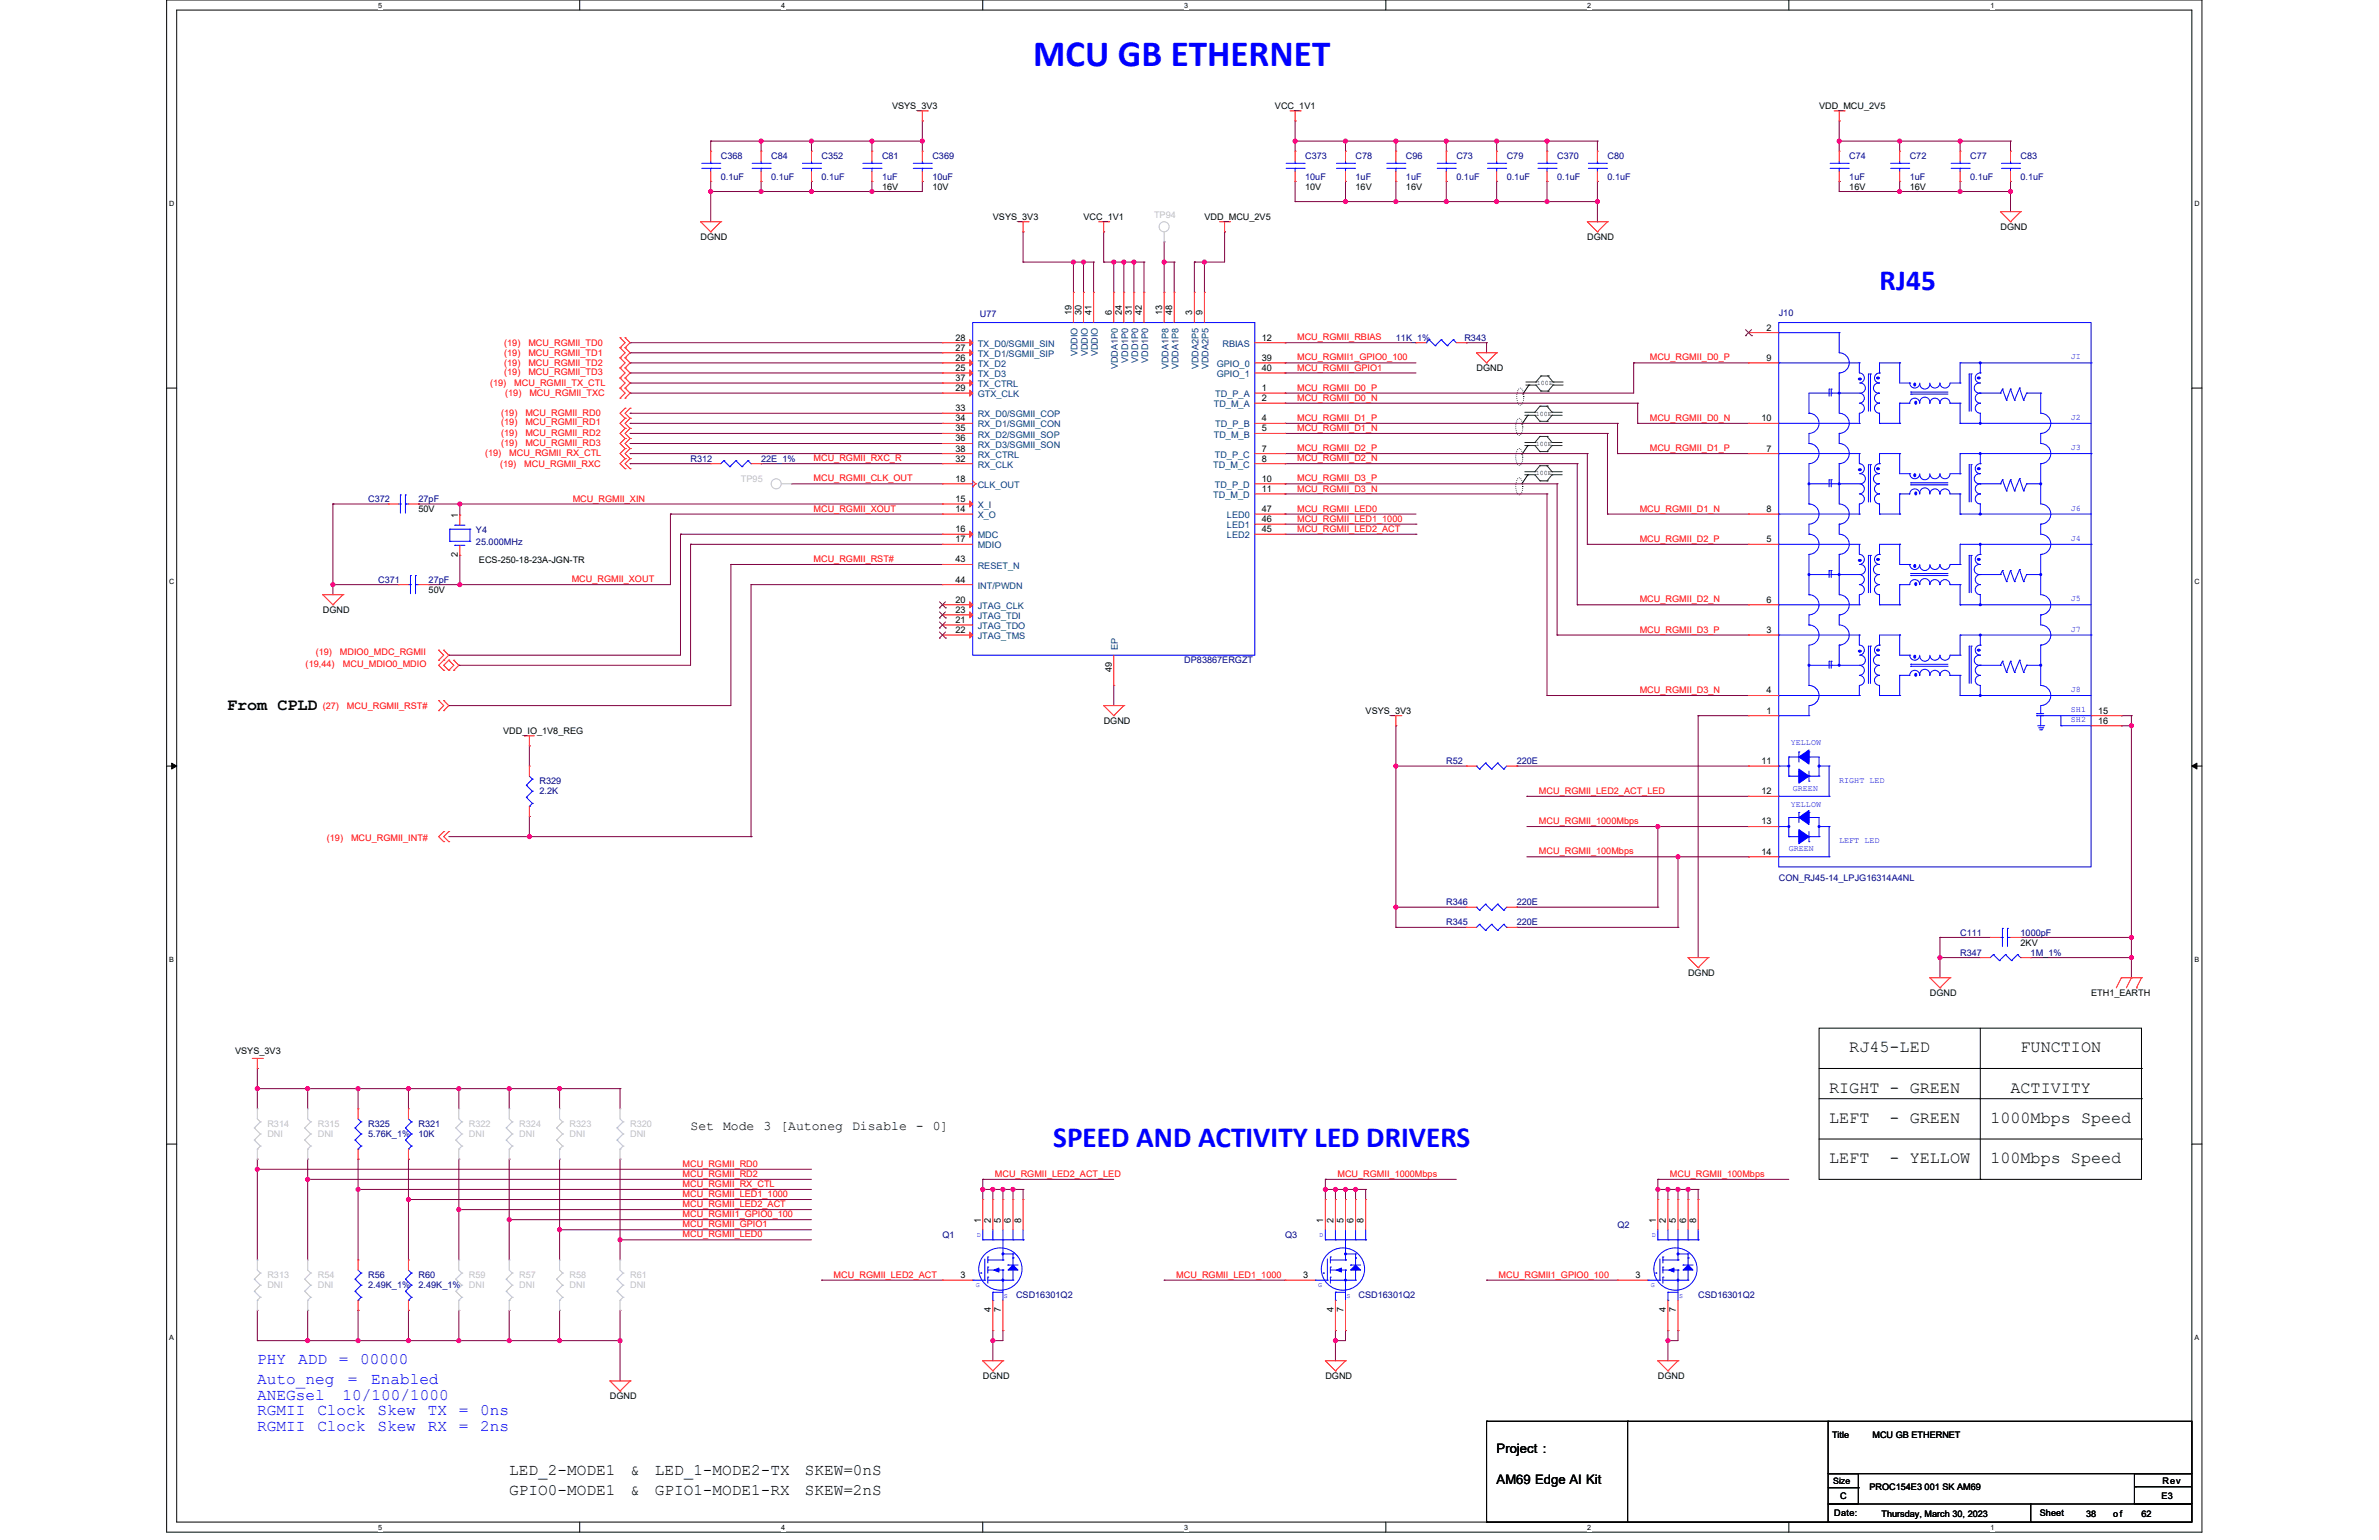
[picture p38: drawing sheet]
<svg xmlns="http://www.w3.org/2000/svg" width="432mm" height="279mm" viewBox="0 0 432 279" stroke-linecap="round" stroke-linejoin="round" font-family="sans-serif">
<defs><g id="words">
<text font-size="6.7" fill="#00f" x="187.5" y="11.9">MCU GB ETHERNET</text>
<g font-size="5.3" fill="#00f">
<text x="341.1" y="52.6">RJ45</text>
<text x="191.2" y="208">SPEED AND ACTIVITY LED DRIVERS</text>
</g>
<g font-size="3">
<text x="41.2" y="128.7">From CPLD</text>
<text x="335.7" y="190.9">RJ45-LED</text>
<text x="366.7" y="190.9">FUNCTION</text>
<text x="332" y="203.7">LEFT</text>
<text x="332" y="198.2">RIGHT - GREEN</text>
<text x="343" y="203.7">- GREEN</text>
<text x="361.3" y="203.7">1000Mbps Speed</text>
<text x="364.9" y="198.2">ACTIVITY</text>
<text x="332" y="211">LEFT</text>
<text x="343" y="211">- YELLOW</text>
<text x="361.3" y="211">100Mbps Speed</text>
</g>
<g font-size="2.9" fill="#00f">
<text x="46.7" y="251.1">Auto_neg</text>
<text x="46.7" y="247.5">PHY</text>
<text x="54.1" y="247.5">ADD</text>
<text x="61.5" y="247.5">=</text>
<text x="63.2" y="251.1">=</text>
<text x="65.4" y="247.5">00000</text>
<text x="67.4" y="251.1">Enabled</text>
<text x="46.7" y="254.1">ANEGsel</text>
<text x="46.7" y="256.6">RGMII</text>
<text x="57.6" y="256.6">Clock</text>
<text x="62.2" y="254.1">10/100/1000</text>
<text x="68.5" y="256.6">Skew</text>
<text x="77.6" y="256.6">TX</text>
<text x="83.3" y="256.6">=</text>
<text x="87.2" y="256.6">0ns</text>
<text x="46.7" y="259.6">RGMII</text>
<text x="57.6" y="259.6">Clock</text>
<text x="68.5" y="259.6">Skew</text>
<text x="77.6" y="259.6">RX</text>
<text x="83.3" y="259.6">=</text>
<text x="87.2" y="259.6">2ns</text>
</g>
<g font-size="2.9">
<text x="92.4" y="267.6">LED_2-MODE1</text>
<text x="114.4" y="267.6">&amp;</text>
<text x="118.8" y="267.6">LED_1-MODE2-TX</text>
<text x="146.1" y="267.6">SKEW=0nS</text>
<text x="92.4" y="271.3">GPIO0-MODE1</text>
<text x="114.4" y="271.3">&amp;</text>
<text x="118.8" y="271.3">GPIO1-MODE1-RX</text>
<text x="146.1" y="271.3">SKEW=2nS</text>
</g>
<g font-size="2.4">
<text x="125.3" y="205">Set Mode 3 [Autoneg Disable - 0]</text>
<text x="271.6" y="263.7">Project :</text>
<text x="271.6" y="269.2">AM69 Edge AI Kit</text>
</g>
<g font-size="1.6">
<text x="161.9" y="19.8">VSYS_3V3</text>
<text x="231.4" y="19.8">VCC_1V1</text>
<text x="330.2" y="19.8">VDD_MCU_2V5</text>
<text x="160.1" y="34.4">16V</text>
<text x="169.2" y="34.4">10V</text>
<text x="236.9" y="34.4">10V</text>
<text x="246" y="34.4">16V</text>
<text x="255.2" y="34.4">16V</text>
<text x="335.7" y="34.4">16V</text>
<text x="346.6" y="34.4">16V</text>
<text x="180.2" y="39.9">VSYS_3V3</text>
<text x="196.7" y="39.9">VCC_1V1</text>
<text x="218.6" y="39.9">VDD_MCU_2V5</text>
<text x="363.1" y="41.7">DGND</text>
<text x="127.2" y="43.5">DGND</text>
<text x="288.1" y="43.5">DGND</text>
<text x="194.5" y="57.2" transform="rotate(-90 194.5 57.2)">19</text>
<text x="196.3" y="57.2" transform="rotate(-90 196.3 57.2)">30</text>
<text x="198.1" y="57.2" transform="rotate(-90 198.1 57.2)">41</text>
<text x="201.8" y="57.2" transform="rotate(-90 201.8 57.2)">6</text>
<text x="203.6" y="57.2" transform="rotate(-90 203.6 57.2)">24</text>
<text x="205.4" y="57.2" transform="rotate(-90 205.4 57.2)">31</text>
<text x="207.3" y="57.2" transform="rotate(-90 207.3 57.2)">42</text>
<text x="210.9" y="57.2" transform="rotate(-90 210.9 57.2)">13</text>
<text x="212.8" y="57.2" transform="rotate(-90 212.8 57.2)">48</text>
<text x="216.4" y="57.2" transform="rotate(-90 216.4 57.2)">3</text>
<text x="218.2" y="57.2" transform="rotate(-90 218.2 57.2)">9</text>
<text x="320.6" y="60">2</text>
<text x="173.4" y="65.5">26</text>
<text x="173.4" y="63.6">27</text>
<text x="173.4" y="61.8">28</text>
<text x="229" y="65.5">39</text>
<text x="229" y="61.8">12</text>
<text x="320.6" y="65.5">9</text>
<text x="173.4" y="67.3">25</text>
<text x="173.4" y="70.9">29</text>
<text x="173.4" y="69.1">37</text>
<text x="229" y="67.3">40</text>
<text x="229" y="70.9">1</text>
<text x="268" y="67.3">DGND</text>
<text x="173.4" y="74.6">33</text>
<text x="173.4" y="76.4">34</text>
<text x="229" y="72.8">2</text>
<text x="229" y="76.4">4</text>
<text x="319.7" y="76.4">10</text>
<text x="173.4" y="83.8">32</text>
<text x="173.4" y="78.3">35</text>
<text x="173.4" y="80.1">36</text>
<text x="173.4" y="81.9">38</text>
<text x="229" y="78.3">5</text>
<text x="229" y="81.9">7</text>
<text x="229" y="83.8">8</text>
<text x="320.6" y="81.9">7</text>
<text x="173.4" y="87.4">18</text>
<text x="229" y="87.4">10</text>
<text x="229" y="89.2">11</text>
<text x="76" y="92.9">50V</text>
<text x="83.1" y="94" transform="rotate(-90 83.1 94)">1</text>
<text x="173.4" y="91.1">15</text>
<text x="173.4" y="92.9">14</text>
<text x="229" y="92.9">47</text>
<text x="229" y="94.7">46</text>
<text x="320.6" y="92.9">8</text>
<text x="83.1" y="101.1" transform="rotate(-90 83.1 101.1)">2</text>
<text x="173.4" y="96.6">16</text>
<text x="173.4" y="98.4">17</text>
<text x="229" y="96.6">45</text>
<text x="320.6" y="98.4">5</text>
<text x="77.8" y="107.6">50V</text>
<text x="86.9" y="102.1">ECS-250-18-23A-JGN-TR</text>
<text x="173.4" y="102">43</text>
<text x="173.4" y="105.7">44</text>
<text x="58.6" y="111.2">DGND</text>
<text x="173.4" y="109.4">20</text>
<text x="173.4" y="111.2">23</text>
<text x="173.4" y="113">21</text>
<text x="320.6" y="109.4">6</text>
<text x="173.4" y="114.8">22</text>
<text x="320.6" y="114.8">3</text>
<text x="201.8" y="122" transform="rotate(-90 201.8 122)">49</text>
<text x="320.6" y="125.8">4</text>
<text x="200.3" y="131.3">DGND</text>
<text x="247.9" y="129.5">VSYS_3V3</text>
<text x="320.6" y="129.5">1</text>
<text x="380.8" y="129.5">15</text>
<text x="380.8" y="131.3">16</text>
<text x="91.3" y="133.2">VDD_IO_1V8_REG</text>
<text x="319.7" y="138.6">11</text>
<text x="319.7" y="144.1">12</text>
<text x="319.7" y="149.6">13</text>
<text x="319.7" y="155.1">14</text>
<text x="366.7" y="171.6">2KV</text>
<text x="306.4" y="177.1">DGND</text>
<text x="350.3" y="180.7">DGND</text>
<text x="379.5" y="180.7">ETH1_EARTH</text>
<text x="42.7" y="191.3">VSYS_3V3</text>
<text x="178" y="221.8" transform="rotate(-90 178 221.8)">1</text>
<text x="179.8" y="221.8" transform="rotate(-90 179.8 221.8)">2</text>
<text x="181.7" y="221.8" transform="rotate(-90 181.7 221.8)">5</text>
<text x="183.5" y="221.8" transform="rotate(-90 183.5 221.8)">6</text>
<text x="185.3" y="221.8" transform="rotate(-90 185.3 221.8)">8</text>
<text x="240.2" y="221.8" transform="rotate(-90 240.2 221.8)">1</text>
<text x="242" y="221.8" transform="rotate(-90 242 221.8)">2</text>
<text x="243.8" y="221.8" transform="rotate(-90 243.8 221.8)">5</text>
<text x="245.7" y="221.8" transform="rotate(-90 245.7 221.8)">6</text>
<text x="247.5" y="221.8" transform="rotate(-90 247.5 221.8)">8</text>
<text x="300.5" y="221.8" transform="rotate(-90 300.5 221.8)">1</text>
<text x="302.4" y="221.8" transform="rotate(-90 302.4 221.8)">2</text>
<text x="304.2" y="221.8" transform="rotate(-90 304.2 221.8)">5</text>
<text x="306" y="221.8" transform="rotate(-90 306 221.8)">6</text>
<text x="307.8" y="221.8" transform="rotate(-90 307.8 221.8)">8</text>
<text x="174.3" y="231.9">3</text>
<text x="236.5" y="231.9">3</text>
<text x="296.9" y="231.9">3</text>
<text x="179.8" y="238.1" transform="rotate(-90 179.8 238.1)">4</text>
<text x="181.7" y="238.1" transform="rotate(-90 181.7 238.1)">7</text>
<text x="242" y="238.1" transform="rotate(-90 242 238.1)">4</text>
<text x="243.8" y="238.1" transform="rotate(-90 243.8 238.1)">7</text>
<text x="302.4" y="238.1" transform="rotate(-90 302.4 238.1)">4</text>
<text x="304.2" y="238.1" transform="rotate(-90 304.2 238.1)">7</text>
<text x="178.4" y="250.2">DGND</text>
<text x="240.6" y="250.2">DGND</text>
<text x="300.9" y="250.2">DGND</text>
<text x="110.7" y="253.9">DGND</text>
<text x="332.5" y="260.8">Title</text>
<text x="339.9" y="260.8">MCU GB ETHERNET</text>
<text x="332.7" y="269.2">Size</text>
<text x="392.5" y="269.2">Rev</text>
<text x="332.9" y="275.1">Date:</text>
<text x="334" y="272">C</text>
<text x="339.3" y="270.3">PROC154E3 001 SK AM69</text>
<text x="341.5" y="275.3">Thursday, March 30, 2023</text>
<text x="370.2" y="275.1">Sheet</text>
<text x="378.6" y="275.3">38</text>
<text x="383.6" y="275.3">of</text>
<text x="388.7" y="275.3">62</text>
<text x="392.3" y="272">E3</text>
</g>
<g font-size="1.6" fill="#000080">
<text x="130.8" y="28.9">C368</text>
<text x="140" y="28.9">C84</text>
<text x="149.1" y="28.9">C352</text>
<text x="160.1" y="28.9">C81</text>
<text x="169.2" y="28.9">C369</text>
<text x="236.9" y="28.9">C373</text>
<text x="246" y="28.9">C78</text>
<text x="255.2" y="28.9">C96</text>
<text x="264.3" y="28.9">C73</text>
<text x="273.5" y="28.9">C79</text>
<text x="282.6" y="28.9">C370</text>
<text x="291.8" y="28.9">C80</text>
<text x="335.7" y="28.9">C74</text>
<text x="346.6" y="28.9">C72</text>
<text x="357.6" y="28.9">C77</text>
<text x="366.7" y="28.9">C83</text>
<text x="130.8" y="32.6">0.1uF</text>
<text x="140" y="32.6">0.1uF</text>
<text x="149.1" y="32.6">0.1uF</text>
<text x="160.1" y="32.6">1uF</text>
<text x="169.2" y="32.6">10uF</text>
<text x="236.9" y="32.6">10uF</text>
<text x="246" y="32.6">1uF</text>
<text x="255.2" y="32.6">1uF</text>
<text x="264.3" y="32.6">0.1uF</text>
<text x="273.5" y="32.6">0.1uF</text>
<text x="282.6" y="32.6">0.1uF</text>
<text x="291.8" y="32.6">0.1uF</text>
<text x="335.7" y="32.6">1uF</text>
<text x="346.6" y="32.6">1uF</text>
<text x="357.6" y="32.6">0.1uF</text>
<text x="366.7" y="32.6">0.1uF</text>
<text x="177.8" y="57.4">U77</text>
<text x="322.9" y="57.3">J10</text>
<text x="253.4" y="61.8">11K_1%</text>
<text x="265.8" y="61.8">R343</text>
<text x="125.3" y="83.8">R312</text>
<text x="138.1" y="83.8">22E_1%</text>
<text x="66.8" y="91.1">C372</text>
<text x="76" y="91.1">27pF</text>
<text x="86.4" y="96.8">Y4</text>
<text x="86.4" y="99">25.000MHz</text>
<text x="68.6" y="105.7">C371</text>
<text x="77.8" y="105.7">27pF</text>
<text x="215" y="120.4">DP83867ERGZT</text>
<text x="97.9" y="142.3">R329</text>
<text x="262.5" y="138.6">R52</text>
<text x="275.3" y="138.6">220E</text>
<text x="97.9" y="144.1">2.2K</text>
<text x="322.9" y="159.9">CON_RJ45-14_LPJG16314A4NL</text>
<text x="262.5" y="164.2">R346</text>
<text x="262.5" y="167.9">R345</text>
<text x="275.3" y="164.2">220E</text>
<text x="275.3" y="167.9">220E</text>
<text x="355.8" y="169.7">C111</text>
<text x="355.8" y="173.4">R347</text>
<text x="366.7" y="169.7">1000pF</text>
<text x="368.6" y="173.4">1M_1%</text>
<text x="66.8" y="204.5">R325</text>
<text x="66.8" y="206.3">5.76K_1%</text>
<text x="76" y="204.5">R321</text>
<text x="76" y="206.3">10K</text>
<text x="171.1" y="224.6">Q1</text>
<text x="233.2" y="224.6">Q3</text>
<text x="293.6" y="222.8">Q2</text>
<text x="66.8" y="231.9">R56</text>
<text x="66.8" y="233.7">2.49K_1%</text>
<text x="76" y="231.9">R60</text>
<text x="76" y="233.7">2.49K_1%</text>
<text x="184.4" y="235.6">CSD16301Q2</text>
<text x="246.6" y="235.6">CSD16301Q2</text>
<text x="308.2" y="235.6">CSD16301Q2</text>
</g>
<g font-size="1.6" fill="#c0c0c0">
<text x="209.5" y="39.5">TP94</text>
<text x="134.5" y="87.4">TP95</text>
<text x="48.5" y="204.5">R314</text>
<text x="48.5" y="206.3">DNI</text>
<text x="57.7" y="204.5">R315</text>
<text x="57.7" y="206.3">DNI</text>
<text x="85.1" y="204.5">R322</text>
<text x="85.1" y="206.3">DNI</text>
<text x="94.3" y="204.5">R324</text>
<text x="94.3" y="206.3">DNI</text>
<text x="103.4" y="204.5">R323</text>
<text x="103.4" y="206.3">DNI</text>
<text x="114.4" y="204.5">R320</text>
<text x="114.4" y="206.3">DNI</text>
<text x="48.5" y="231.9">R313</text>
<text x="48.5" y="233.7">DNI</text>
<text x="57.7" y="231.9">R54</text>
<text x="57.7" y="233.7">DNI</text>
<text x="85.1" y="231.9">R59</text>
<text x="85.1" y="233.7">DNI</text>
<text x="94.3" y="231.9">R57</text>
<text x="94.3" y="233.7">DNI</text>
<text x="103.4" y="231.9">R58</text>
<text x="103.4" y="233.7">DNI</text>
<text x="114.4" y="231.9">R61</text>
<text x="114.4" y="233.7">DNI</text>
</g>
<g font-size="1.6" fill="#f00">
<text x="91.5" y="62.8">(19)</text>
<text x="91.5" y="64.6">(19)</text>
<text x="95.9" y="62.8">MCU_RGMII_TD0</text>
<text x="95.9" y="64.6">MCU_RGMII_TD1</text>
<text x="235.4" y="65.4">MCU_RGMII1_GPIO0_100</text>
<text x="235.4" y="61.7">MCU_RGMII_RBIAS</text>
<text x="299.4" y="65.4">MCU_RGMII_D0_P</text>
<text x="89" y="70.1">(19)</text>
<text x="91.5" y="66.4">(19)</text>
<text x="91.5" y="68.1">(19)</text>
<text x="91.7" y="71.9">(19)</text>
<text x="93.3" y="70.1">MCU_RGMII_TX_CTL</text>
<text x="95.9" y="66.4">MCU_RGMII_TD2</text>
<text x="95.9" y="68.1">MCU_RGMII_TD3</text>
<text x="96.1" y="71.9">MCU_RGMII_TXC</text>
<text x="235.4" y="67.2">MCU_RGMII_GPIO1</text>
<text x="235.4" y="70.9">MCU_RGMII_D0_P</text>
<text x="91" y="75.6">(19)</text>
<text x="91" y="77.2">(19)</text>
<text x="95.4" y="75.6">MCU_RGMII_RD0</text>
<text x="95.4" y="77.2">MCU_RGMII_RD1</text>
<text x="235.4" y="72.7">MCU_RGMII_D0_N</text>
<text x="235.4" y="76.4">MCU_RGMII_D1_P</text>
<text x="299.4" y="76.4">MCU_RGMII_D0_N</text>
<text x="88" y="82.7">(19)</text>
<text x="91" y="79">(19)</text>
<text x="91" y="80.9">(19)</text>
<text x="92.4" y="82.7">MCU_RGMII_RX_CTL</text>
<text x="95.4" y="79">MCU_RGMII_RD2</text>
<text x="95.4" y="80.9">MCU_RGMII_RD3</text>
<text x="147.7" y="83.7">MCU_RGMII_RXC_R</text>
<text x="235.4" y="81.9">MCU_RGMII_D2_P</text>
<text x="235.4" y="83.7">MCU_RGMII_D2_N</text>
<text x="235.4" y="78.2">MCU_RGMII_D1_N</text>
<text x="299.4" y="81.9">MCU_RGMII_D1_P</text>
<text x="90.8" y="84.7">(19)</text>
<text x="95.2" y="84.7">MCU_RGMII_RXC</text>
<text x="147.7" y="87.4">MCU_RGMII_CLK_OUT</text>
<text x="235.4" y="87.4">MCU_RGMII_D3_P</text>
<text x="235.4" y="89.2">MCU_RGMII_D3_N</text>
<text x="103.9" y="91">MCU_RGMII_XIN</text>
<text x="147.7" y="92.8">MCU_RGMII_XOUT</text>
<text x="235.4" y="94.7">MCU_RGMII_LED1_1000</text>
<text x="235.4" y="92.8">MCU_RGMII_LED0</text>
<text x="297.6" y="92.8">MCU_RGMII_D1_N</text>
<text x="147.7" y="102">MCU_RGMII_RST#</text>
<text x="235.4" y="96.5">MCU_RGMII_LED2_ACT</text>
<text x="297.6" y="98.3">MCU_RGMII_D2_P</text>
<text x="103.8" y="105.6">MCU_RGMII_XOUT</text>
<text x="297.6" y="109.3">MCU_RGMII_D2_N</text>
<text x="57.3" y="118.9">(19)</text>
<text x="61.7" y="118.9">MDIO0_MDC_RGMII</text>
<text x="297.6" y="114.8">MCU_RGMII_D3_P</text>
<text x="55.5" y="121.1">(19,44)</text>
<text x="62.2" y="121.1">MCU_MDIO0_MDIO</text>
<text x="297.6" y="125.8">MCU_RGMII_D3_N</text>
<text x="58.6" y="128.6">(27)</text>
<text x="63" y="128.6">MCU_RGMII_RST#</text>
<text x="279.3" y="144">MCU_RGMII_LED2_ACT_LED</text>
<text x="279.3" y="149.5">MCU_RGMII_1000Mbps</text>
<text x="59.3" y="152.5">(19)</text>
<text x="63.7" y="152.5">MCU_RGMII_INT#</text>
<text x="279.3" y="155">MCU_RGMII_100Mbps</text>
<text x="123.9" y="213.5">MCU_RGMII_RD2</text>
<text x="123.9" y="215.4">MCU_RGMII_RX_CTL</text>
<text x="123.9" y="211.7">MCU_RGMII_RD0</text>
<text x="180.6" y="213.5">MCU_RGMII_LED2_ACT_LED</text>
<text x="242.8" y="213.5">MCU_RGMII_1000Mbps</text>
<text x="303.1" y="213.5">MCU_RGMII_100Mbps</text>
<text x="123.9" y="217.2">MCU_RGMII_LED1_1000</text>
<text x="123.9" y="219">MCU_RGMII_LED2_ACT</text>
<text x="123.9" y="220.9">MCU_RGMII1_GPIO0_100</text>
<text x="123.9" y="224.5">MCU_RGMII_LED0</text>
<text x="123.9" y="222.7">MCU_RGMII_GPIO1</text>
<text x="151.3" y="231.8">MCU_RGMII_LED2_ACT</text>
<text x="213.5" y="231.8">MCU_RGMII_LED1_1000</text>
<text x="272" y="231.8">MCU_RGMII1_GPIO0_100</text>
</g>
<g font-size="1.6" fill="#004080">
<text x="177.5" y="64.8">TX_D1/SGMII_SIP</text>
<text x="177.5" y="62.9">TX_D0/SGMII_SIN</text>
<text x="195.6" y="64.7" transform="rotate(-90 195.6 64.7)">VDDIO</text>
<text x="197.4" y="64.7" transform="rotate(-90 197.4 64.7)">VDDIO</text>
<text x="199.3" y="64.7" transform="rotate(-90 199.3 64.7)">VDDIO</text>
<text x="204.7" y="65.9" transform="rotate(-90 204.7 65.9)">VDD1P0</text>
<text x="206.6" y="65.9" transform="rotate(-90 206.6 65.9)">VDD1P0</text>
<text x="208.4" y="65.9" transform="rotate(-90 208.4 65.9)">VDD1P0</text>
<text x="221.9" y="62.9">RBIAS</text>
<text x="177.5" y="68.4">TX_D3</text>
<text x="177.5" y="66.6">TX_D2</text>
<text x="177.5" y="70.2">TX_CTRL</text>
<text x="202.9" y="67" transform="rotate(-90 202.9 67)">VDDA1P0</text>
<text x="212.1" y="67" transform="rotate(-90 212.1 67)">VDDA1P8</text>
<text x="213.9" y="67" transform="rotate(-90 213.9 67)">VDDA1P8</text>
<text x="217.5" y="67" transform="rotate(-90 217.5 67)">VDDA2P5</text>
<text x="219.4" y="67" transform="rotate(-90 219.4 67)">VDDA2P5</text>
<text x="220.9" y="66.6">GPIO_0</text>
<text x="220.9" y="68.4">GPIO_1</text>
<text x="177.5" y="72.1">GTX_CLK</text>
<text x="177.5" y="75.7">RX_D0/SGMII_COP</text>
<text x="177.5" y="77.6">RX_D1/SGMII_CON</text>
<text x="220.3" y="73.9">TD_M_A</text>
<text x="220.6" y="72.1">TD_P_A</text>
<text x="220.6" y="77.6">TD_P_B</text>
<text x="177.5" y="79.4">RX_D2/SGMII_SOP</text>
<text x="177.5" y="81.2">RX_D3/SGMII_SON</text>
<text x="177.5" y="83">RX_CTRL</text>
<text x="220.3" y="79.4">TD_M_B</text>
<text x="220.5" y="83">TD_P_C</text>
<text x="177.5" y="84.9">RX_CLK</text>
<text x="177.5" y="88.5">CLK_OUT</text>
<text x="220.2" y="84.9">TD_M_C</text>
<text x="220.5" y="88.5">TD_P_D</text>
<text x="177.5" y="92.2">X_I</text>
<text x="177.5" y="94">X_O</text>
<text x="220.2" y="90.4">TD_M_D</text>
<text x="222.7" y="94">LED0</text>
<text x="222.7" y="95.8">LED1</text>
<text x="177.5" y="97.7">MDC</text>
<text x="177.5" y="99.5">MDIO</text>
<text x="222.7" y="97.7">LED2</text>
<text x="177.5" y="103.2">RESET_N</text>
<text x="177.5" y="106.8">INT/PWDN</text>
<text x="177.5" y="110.5">JTAG_CLK</text>
<text x="177.5" y="112.3">JTAG_TDI</text>
<text x="177.5" y="114.1">JTAG_TDO</text>
<text x="177.5" y="116">JTAG_TMS</text>
<text x="202.9" y="118" transform="rotate(-90 202.9 118)">EP</text>
</g>
<g font-size="1.5" fill="#00f">
<text x="375.9" y="65.2">JI</text>
<text x="375.9" y="76.2">J2</text>
<text x="375.9" y="81.7">J3</text>
<text x="375.9" y="92.7">J6</text>
<text x="375.9" y="98.1">J4</text>
<text x="375.9" y="109.1">J5</text>
<text x="375.9" y="114.6">J7</text>
<text x="375.9" y="125.6">J8</text>
<text x="375.9" y="129.2">SH1</text>
<text x="375.9" y="131.1">SH2</text>
<text x="325.1" y="135.1">YELLOW</text>
<text x="325.4" y="143.5">GREEN</text>
<text x="333.8" y="142">RIGHT LED</text>
<text x="325.1" y="146.4">YELLOW</text>
<text x="324.7" y="154.5">GREEN</text>
<text x="333.8" y="153">LEFT LED</text>
</g>
<g font-size="1.3">
<text x="68.6" y="1.4">5</text>
<text x="141.8" y="1.4">4</text>
<text x="215" y="1.4">3</text>
<text x="288.1" y="1.4">2</text>
<text x="361.3" y="1.4">1</text>
<text x="30.7" y="37.3">D</text>
<text x="398.3" y="37.3">D</text>
<text x="30.7" y="105.9">C</text>
<text x="398.3" y="105.9">C</text>
<text x="30.7" y="174.5">B</text>
<text x="398.3" y="174.5">B</text>
<text x="30.7" y="243">A</text>
<text x="398.3" y="243">A</text>
<text x="68.6" y="277.5">5</text>
<text x="141.8" y="277.5">4</text>
<text x="215" y="277.5">3</text>
<text x="288.1" y="277.5">2</text>
<text x="361.3" y="277.5">1</text>
</g>
<g font-size="1.2">
<text x="279" y="69.9">100E</text>
<text x="278.8" y="75.4">100E</text>
<text x="278.8" y="80.9">100E</text>
<text x="278.8" y="86.2">100E</text>
</g>
<g font-size="1.2" fill="#00f">
<text x="177.3" y="224.5">D</text>
<text x="239.5" y="224.5">D</text>
<text x="299.8" y="224.5">D</text>
<text x="177.1" y="233.4">G</text>
<text x="239.3" y="233.4">G</text>
<text x="299.6" y="233.4">G</text>
<text x="182.2" y="235.4">S</text>
<text x="244.4" y="235.4">S</text>
<text x="304.7" y="235.4">S</text>
</g>
</g></defs>
<path d="M30.2 0h369.5v278h-369.5zM32.1 1.8h365.7v274.3h-365.7z" fill="none" stroke="#000" stroke-width=".18"/>
<g fill="#fff">
<path d="M68.7 .2h.7v1.4h-.7z"/>
<path d="M68.7 276.3h.7v1.5h-.7z"/>
</g>
<path d="M105.2 0v1.8M105.2 276.1v1.9" fill="none" stroke="#000" stroke-width=".18"/>
<g fill="#fff">
<path d="M141.8 .2h.7v1.4h-.7z"/>
<path d="M141.8 276.3h.7v1.5h-.7z"/>
</g>
<path d="M178.4 0v1.8M178.4 276.1v1.9" fill="none" stroke="#000" stroke-width=".18"/>
<g fill="#fff">
<path d="M215 .2h.7v1.4h-.7z"/>
<path d="M215 276.3h.7v1.5h-.7z"/>
</g>
<path d="M251.5 0v1.8M251.5 276.1v1.9" fill="none" stroke="#000" stroke-width=".18"/>
<g fill="#fff">
<path d="M288.1 .2h.7v1.4h-.7z"/>
<path d="M288.1 276.3h.7v1.5h-.7z"/>
</g>
<path d="M324.7 0v1.8M324.7 276.1v1.9" fill="none" stroke="#000" stroke-width=".18"/>
<g fill="#fff">
<path d="M361.3 .2h.7v1.4h-.7z"/>
<path d="M361.3 276.3h.7v1.5h-.7z"/>
<path d="M30.7 36.1h1v1.5h-1z"/>
<path d="M398.3 36.1h.9v1.5h-.9z"/>
<path d="M30.7 104.7h1v1.5h-1z"/>
<path d="M398.3 104.7h.9v1.5h-.9z"/>
</g>
<path d="M30.2 70.4h1.9M397.8 70.4h1.9" fill="none" stroke="#000" stroke-width=".18"/>
<g fill="#fff">
<path d="M30.7 173.3h.9v1.4h-.9z"/>
<path d="M398.3 173.3h.9v1.4h-.9z"/>
</g>
<path d="M30.2 139h1.9M31.2 138.5l.9 .5-.9 .5zM397.8 139l.9-.5v1zM397.8 139h1.9" fill="none" stroke="#000" stroke-width=".18"/>
<path d="M31.2 138.5l.9 .5-.9 .5zM397.8 139l.9-.5v1z" fill="#000"/>
<g fill="#fff">
<path d="M30.7 241.9h.9v1.4h-.9z"/>
<path d="M398.3 241.9h.9v1.4h-.9z"/>
</g>
<g fill="none" stroke="#000" stroke-width=".18">
<path d="M277.3 75.3h.1M277.3 75.3l-1.1 1.7M277.5 69.9h.1M277.5 69.9l-1.1 1.6M277.3 80.8h.1M277.3 86.1h.1M277.3 80.8l-1.1 1.7M277.3 86.1l-1.1 1.7M330.2 186.5h58.5v27.5h-58.5zM330.2 193.9h58.5M330.2 199.3h58.5M359.4 186.5v27.5"/>
<path d="M388.7 193.9h.1M388.7 199.3h.1M30.2 207.6h1.9M330.2 206.7h58.5M359.4 214h.1M388.7 206.7h.1M397.8 207.6h1.9"/>
</g>
<g fill="none" stroke="#008000" stroke-width=".18">
<path d="M276.8 74.8h1.8M276.8 75.3h1.8M276.9 69.3h1.9M276.9 69.9h1.9M278.6 74.8h.1M278.6 75.3h.1M278.6 75.3l.9 1.1M278.8 69.3h.1M278.8 69.9h.1M278.8 69.9l.9 1.1M279.5 73.7h.1M279.5 76.4h.1"/>
<path d="M279.5 79.2h.1M279.5 73.7h1.3M279.5 73.7l-.9 1.1M279.5 76.4h1.3M279.5 79.2l-.9 1.1M279.5 79.2h1.3M279.7 68.2h.1M279.7 71h.1M279.7 68.2l-.9 1.1M279.7 68.2h1.3M279.7 71h1.3M280.8 73.7h.1"/>
<path d="M280.8 76.4h.1M280.8 79.2h.1M280.8 73.7l.9 1.1M280.8 79.2l.9 1.1M281 68.2h.1M281 71h.1M281 68.2l.9 1.1M281.7 74.8h.1M281.7 75.3h.1M281.7 75.3l-.9 1.1M281.7 74.8h1.8M281.7 75.3h1.8"/>
<path d="M281.9 69.3h.1M281.9 69.9h.1M281.9 69.3h1.8M281.9 69.9h1.8M281.9 69.9l-.9 1.1M276.8 80.8h1.8M276.8 80.3h1.8M276.8 85.6h1.8M276.8 86.1h1.8M278.6 80.8h.1M278.6 80.3h.1M278.6 85.6h.1"/>
<path d="M278.6 86.1h.1M278.6 80.8l.9 1.1M278.6 86.1l.9 1.1M279.5 81.9h.1M279.5 84.5h.1M279.5 87.2h.1M279.5 81.9h1.3M279.5 84.5l-.9 1.1M279.5 84.5h1.3M279.5 87.2h1.3M280.8 81.9h.1M280.8 84.5h.1"/>
<path d="M280.8 87.2h.1M280.8 84.5l.9 1.1M281.7 80.8h.1M281.7 80.3h.1M281.7 85.6h.1M281.7 86.1h.1M281.7 80.8h1.8M281.7 80.8l-.9 1.1M281.7 80.3h1.8M281.7 85.6h1.8M281.7 86.1h1.8M281.7 86.1l-.9 1.1"/>
</g>
<path d="M275.6 76l.2-.1a1.83 1.83 0 0 1 .6 2 1.07 1.07 0 0 1-.6 1.1 1.85 1.85 0 0 1-.6-2zM275.7 70.5l.2-.1a1.83 1.83 0 0 1 .6 2 1.07 1.07 0 0 1-.6 1.1 1.85 1.85 0 0 1-.6-2zM275.6 81.5l.2-.1a1.83 1.83 0 0 1 .6 2 1.07 1.07 0 0 1-.6 1.1 1.85 1.85 0 0 1-.6-2.1zM275.6 86.8l.2-.1a1.83 1.83 0 0 1 .6 2 1.07 1.07 0 0 1-.6 1.1 1.85 1.85 0 0 1-.6-2.1z" fill="none" stroke="#000" stroke-width=".18" stroke-dasharray="0 .4"/>
<path d="M262.5 36.6h.1M262.5 36.6h9.1M132.7 102.4h.1M132.7 102.4v25.6M136.3 106.1v45.7M386.9 129.8h.1M386.9 129.8v1.9M136.3 151.8h.1" fill="none" stroke="#800040" stroke-width=".18"/>
<circle cx="262.5" cy="36.6" r=".37" fill="#f0f"/>
<circle cx="262.5" cy="36.6" r=".37" fill="none" stroke="#f0f" stroke-width=".18"/>
<path d="M262.5 25.6h.1M262.5 25.6h9.1" fill="none" stroke="#800040" stroke-width=".18"/>
<circle cx="271.6" cy="25.6" r=".37" fill="#f0f"/>
<circle cx="271.6" cy="25.6" r=".37" fill="none" stroke="#f0f" stroke-width=".18"/>
<circle cx="262.5" cy="25.6" r=".37" fill="#f0f"/>
<circle cx="262.5" cy="25.6" r=".37" fill="none" stroke="#f0f" stroke-width=".18"/>
<g fill="none" stroke="#800040" stroke-width=".18">
<path d="M355.8 34.7h.1M355.8 25.6h.1M355.8 34.7h9.1M355.8 25.6h9.1M194.8 47.5h.1M194.8 47.5h1.9M233.2 82.3h.1M233.2 84.1h.1M233.2 87.8h.1M233.2 89.6h.1M233.2 82.3h54.9M233.2 84.1h53.1"/>
<path d="M233.2 87.8h49.4M233.2 89.6h47.6M280.8 89.6h.1M280.8 89.6v36.6M282.6 87.8h.1M282.6 87.8v27.4M286.3 84.1h.1M286.3 84.1v25.6M288.1 82.3h.1M288.1 82.3v16.5"/>
</g>
<circle cx="196.7" cy="47.5" r=".37" fill="#f0f"/>
<circle cx="196.7" cy="47.5" r=".37" fill="none" stroke="#f0f" stroke-width=".18"/>
<g fill="none" stroke="#800040" stroke-width=".18">
<path d="M202.2 47.5h.1M202.2 47.5h1.8M114.4 71.3h.1M114.4 62.2h.1M114.4 64h.1M114.4 65.8h.1M114.4 67.7h.1M114.4 69.5h.1M114.4 75h.1M114.4 76.8h.1M114.4 78.6h.1M114.4 71.3h56.7"/>
<path d="M114.4 62.2h56.7M114.4 64h56.7M114.4 65.8h56.7M114.4 67.7h56.7M114.4 69.5h56.7M114.4 75h56.7M114.4 76.8h56.7M114.4 78.6h56.7M114.4 80.5h.1M114.4 80.5h56.7M143.6 87.8h.1M143.6 87.8h27.5"/>
<path d="M352.1 170.1h.1M352.1 173.7h.1M352.1 170.1h9.2M352.1 170.1v7.3M352.1 173.7h7.3"/>
</g>
<circle cx="352.1" cy="173.7" r=".37" fill="#f0f"/>
<circle cx="352.1" cy="173.7" r=".37" fill="none" stroke="#f0f" stroke-width=".18"/>
<path d="M366.7 170.1h20.2M368.6 173.7h.1M368.6 173.7h18.3M386.9 170.1h.1M386.9 177.4h.1M386.9 170.1v7.3" fill="none" stroke="#800040" stroke-width=".18"/>
<circle cx="386.9" cy="173.7" r=".37" fill="#f0f"/>
<circle cx="386.9" cy="173.7" r=".37" fill="none" stroke="#f0f" stroke-width=".18"/>
<g fill="none" stroke="#800040" stroke-width=".18">
<path d="M235.1 36.6h.1M235.1 36.6h9.1M333.8 34.7h.1M333.8 34.7h11M233.2 65.8h.1M233.2 67.7h.1M233.2 65.8h23.8M233.2 67.7h23.8M83.5 91.4h.1M83.5 91.4h87.6M114.4 84.1h.1M114.4 82.3h.1"/>
<path d="M114.4 84.1h14.6M114.4 82.3h56.7M138.1 84.1h.1M138.1 84.1h33M233.2 95.1h23.8M233.2 96.9h23.8M257 95.1h.1M257 96.9h.1"/>
</g>
<circle cx="83.5" cy="91.4" r=".36" fill="#f0f"/>
<circle cx="83.5" cy="91.4" r=".36" fill="none" stroke="#f0f" stroke-width=".18"/>
<path d="M147.3 25.6h.1M147.3 25.6v1.8M147.3 25.6h11" fill="none" stroke="#800040" stroke-width=".18"/>
<circle cx="158.3" cy="25.6" r=".37" fill="#f0f"/>
<circle cx="158.3" cy="25.6" r=".37" fill="none" stroke="#f0f" stroke-width=".18"/>
<circle cx="147.3" cy="25.6" r=".37" fill="#f0f"/>
<circle cx="147.3" cy="25.6" r=".37" fill="none" stroke="#f0f" stroke-width=".18"/>
<path d="M147.3 32.9h.1M147.3 34.7h.1M147.3 32.9v1.8M147.3 34.7h11" fill="none" stroke="#800040" stroke-width=".18"/>
<circle cx="158.3" cy="34.7" r=".37" fill="#f0f"/>
<circle cx="158.3" cy="34.7" r=".37" fill="none" stroke="#f0f" stroke-width=".18"/>
<circle cx="147.3" cy="34.7" r=".37" fill="#f0f"/>
<circle cx="147.3" cy="34.7" r=".37" fill="none" stroke="#f0f" stroke-width=".18"/>
<path d="M60.4 91.4h.1M60.4 91.4h10.1M60.4 91.4v14.7M76 91.4h.1M76 91.4h7.5M83.5 91.4h.1M83.5 91.4v2.1M83.5 100.8h.1M83.5 100.8v5.3" fill="none" stroke="#800040" stroke-width=".18"/>
<circle cx="60.4" cy="106.1" r=".37" fill="#f0f"/>
<circle cx="60.4" cy="106.1" r=".37" fill="none" stroke="#f0f" stroke-width=".18"/>
<path d="M289.9 32.9h.1M289.9 32.9v3.7M60.4 106.1h.1M60.4 106.1v1.8M83.5 106.1h.1M83.5 106.1h38.2" fill="none" stroke="#800040" stroke-width=".18"/>
<circle cx="289.9" cy="36.6" r=".37" fill="#f0f"/>
<circle cx="289.9" cy="36.6" r=".37" fill="none" stroke="#f0f" stroke-width=".18"/>
<path d="M333.8 21.9h.1M333.8 21.9v3.7" fill="none" stroke="#800040" stroke-width=".18"/>
<circle cx="333.8" cy="25.6" r=".37" fill="#f0f"/>
<circle cx="333.8" cy="25.6" r=".37" fill="none" stroke="#f0f" stroke-width=".18"/>
<path d="M333.8 25.6h.1M333.8 25.6h11M46.7 212.1h.1M46.7 212.1v16.5M55.8 214h.1M55.8 214v14.6M112.5 224.9h.1M112.5 224.9h34.8" fill="none" stroke="#800040" stroke-width=".18"/>
<circle cx="112.5" cy="224.9" r=".37" fill="#f0f"/>
<circle cx="112.5" cy="224.9" r=".37" fill="none" stroke="#f0f" stroke-width=".18"/>
<g fill="none" stroke="#800040" stroke-width=".18">
<path d="M333.8 25.6h.1M333.8 32.9h.1M333.8 25.6v1.8M333.8 32.9v1.8M355.8 32.9h.1M355.8 32.9v1.8M364.9 25.6h.1M364.9 32.9h.1M364.9 25.6v1.8M364.9 32.9v1.8M101.6 197.5h.1M101.6 197.5h10.9"/>
<path d="M112.5 197.5h.1M112.5 197.5v3.7M55.8 214h.1M55.8 214h91.5M112.5 210.3h.1M112.5 210.3v18.3M112.5 237.7h.1M112.5 224.9h.1M112.5 237.7v5.5h-10.9M101.6 243.2h.1"/>
</g>
<circle cx="55.8" cy="214" r=".37" fill="#f0f"/>
<circle cx="55.8" cy="214" r=".37" fill="none" stroke="#f0f" stroke-width=".18"/>
<path d="M65 215.8h.1M65 215.8h82.3" fill="none" stroke="#800040" stroke-width=".18"/>
<circle cx="65" cy="215.8" r=".37" fill="#f0f"/>
<circle cx="65" cy="215.8" r=".37" fill="none" stroke="#f0f" stroke-width=".18"/>
<path d="M74.1 197.5h.1M74.1 197.5h9.2" fill="none" stroke="#800040" stroke-width=".18"/>
<circle cx="83.3" cy="197.5" r=".37" fill="#f0f"/>
<circle cx="83.3" cy="197.5" r=".37" fill="none" stroke="#f0f" stroke-width=".18"/>
<circle cx="74.1" cy="197.5" r=".37" fill="#f0f"/>
<circle cx="74.1" cy="197.5" r=".37" fill="none" stroke="#f0f" stroke-width=".18"/>
<path d="M138.1 25.6h.1M138.1 25.6v1.8" fill="none" stroke="#800040" stroke-width=".18"/>
<circle cx="138.1" cy="25.6" r=".37" fill="#f0f"/>
<circle cx="138.1" cy="25.6" r=".37" fill="none" stroke="#f0f" stroke-width=".18"/>
<path d="M138.1 25.6h.1M138.1 25.6h9.2M344.8 32.9h.1M344.8 32.9v1.8M364.9 34.7h.1M364.9 34.7v3.7" fill="none" stroke="#800040" stroke-width=".18"/>
<circle cx="364.9" cy="34.7" r=".37" fill="#f0f"/>
<circle cx="364.9" cy="34.7" r=".37" fill="none" stroke="#f0f" stroke-width=".18"/>
<g fill="none" stroke="#800040" stroke-width=".18">
<path d="M138.1 32.9h.1M138.1 34.7h.1M138.1 32.9v1.8M138.1 34.7h9.2M344.8 25.6h.1M344.8 25.6v1.8M74.1 197.5h.1M74.1 197.5v3.7M83.3 197.5h.1M83.3 197.5v3.7M83.3 197.5h9.1M92.4 197.5h.1"/>
<path d="M92.4 197.5v3.7M74.1 210.3h.1M74.1 210.3v7.3M83.3 210.3h.1M83.3 210.3v9.2M92.4 210.3h.1M92.4 210.3v11"/>
</g>
<circle cx="138.1" cy="34.7" r=".37" fill="#f0f"/>
<circle cx="138.1" cy="34.7" r=".37" fill="none" stroke="#f0f" stroke-width=".18"/>
<path d="M65 243.2h.1M65 243.2h9.1" fill="none" stroke="#800040" stroke-width=".18"/>
<circle cx="65" cy="243.2" r=".37" fill="#f0f"/>
<circle cx="65" cy="243.2" r=".37" fill="none" stroke="#f0f" stroke-width=".18"/>
<path d="M65 197.5h.1M65 197.5h9.1M65 215.8h.1M65 215.8v12.8M74.1 243.2h.1M74.1 243.2h9.2" fill="none" stroke="#800040" stroke-width=".18"/>
<circle cx="83.3" cy="243.2" r=".37" fill="#f0f"/>
<circle cx="83.3" cy="243.2" r=".37" fill="none" stroke="#f0f" stroke-width=".18"/>
<circle cx="74.1" cy="243.2" r=".37" fill="#f0f"/>
<circle cx="74.1" cy="243.2" r=".37" fill="none" stroke="#f0f" stroke-width=".18"/>
<path d="M235.1 21.9h.1M235.1 21.9v3.7M74.1 217.6h.1M74.1 217.6h73.2M74.1 237.7h.1M74.1 237.7v5.5M83.3 237.7h.1M83.3 237.7v5.5M92.4 237.7h.1M92.4 237.7v5.5h-9.1M83.3 243.2h.1" fill="none" stroke="#800040" stroke-width=".18"/>
<circle cx="74.1" cy="217.6" r=".37" fill="#f0f"/>
<circle cx="74.1" cy="217.6" r=".37" fill="none" stroke="#f0f" stroke-width=".18"/>
<path d="M83.3 219.5h.1M83.3 219.5h64" fill="none" stroke="#800040" stroke-width=".18"/>
<circle cx="83.3" cy="219.5" r=".37" fill="#f0f"/>
<circle cx="83.3" cy="219.5" r=".37" fill="none" stroke="#f0f" stroke-width=".18"/>
<path d="M74.1 217.6h.1M74.1 217.6v11M83.3 219.5h.1M83.3 219.5v9.1M92.4 221.3h.1M92.4 221.3h54.9" fill="none" stroke="#800040" stroke-width=".18"/>
<circle cx="92.4" cy="221.3" r=".37" fill="#f0f"/>
<circle cx="92.4" cy="221.3" r=".37" fill="none" stroke="#f0f" stroke-width=".18"/>
<g fill="none" stroke="#800040" stroke-width=".18">
<path d="M235.1 25.6h.1M235.1 25.6v1.8M244.2 25.6h.1M244.2 25.6h18.3M253.4 25.6h.1M262.5 25.6h.1M262.5 25.6v1.8M271.6 25.6h.1M271.6 25.6h9.2M271.6 25.6v1.8M280.8 25.6h.1M280.8 25.6v1.8"/>
<path d="M289.9 25.6h.1M289.9 25.6v1.8M101.6 197.5h.1M101.6 197.5v3.7M101.6 210.3h.1M101.6 210.3v12.8M101.6 237.7h.1M101.6 237.7v5.5"/>
</g>
<circle cx="253.4" cy="25.6" r=".37" fill="#f0f"/>
<circle cx="253.4" cy="25.6" r=".37" fill="none" stroke="#f0f" stroke-width=".18"/>
<path d="M244.2 25.6h.1M244.2 25.6v1.8M253.4 25.6h.1M253.4 25.6v1.8M92.4 243.2h.1M92.4 243.2h9.2" fill="none" stroke="#800040" stroke-width=".18"/>
<circle cx="101.6" cy="243.2" r=".37" fill="#f0f"/>
<circle cx="101.6" cy="243.2" r=".37" fill="none" stroke="#f0f" stroke-width=".18"/>
<circle cx="92.4" cy="243.2" r=".37" fill="#f0f"/>
<circle cx="92.4" cy="243.2" r=".37" fill="none" stroke="#f0f" stroke-width=".18"/>
<path d="M92.4 197.5h.1M92.4 197.5h9.2M92.4 221.3h.1M92.4 221.3v7.3" fill="none" stroke="#800040" stroke-width=".18"/>
<circle cx="101.6" cy="197.5" r=".37" fill="#f0f"/>
<circle cx="101.6" cy="197.5" r=".37" fill="none" stroke="#f0f" stroke-width=".18"/>
<circle cx="92.4" cy="197.5" r=".37" fill="#f0f"/>
<circle cx="92.4" cy="197.5" r=".37" fill="none" stroke="#f0f" stroke-width=".18"/>
<path d="M101.6 223.1h.1M101.6 223.1h45.7" fill="none" stroke="#800040" stroke-width=".18"/>
<circle cx="101.6" cy="223.1" r=".37" fill="#f0f"/>
<circle cx="101.6" cy="223.1" r=".37" fill="none" stroke="#f0f" stroke-width=".18"/>
<path d="M235.1 25.6h.1M235.1 25.6h9.1" fill="none" stroke="#800040" stroke-width=".18"/>
<circle cx="244.2" cy="25.6" r=".37" fill="#f0f"/>
<circle cx="244.2" cy="25.6" r=".37" fill="none" stroke="#f0f" stroke-width=".18"/>
<circle cx="235.1" cy="25.6" r=".37" fill="#f0f"/>
<circle cx="235.1" cy="25.6" r=".37" fill="none" stroke="#f0f" stroke-width=".18"/>
<g fill="none" stroke="#800040" stroke-width=".18">
<path d="M235.1 32.9h.1M235.1 32.9v3.7M253.4 36.6h.1M262.5 32.9h.1M262.5 32.9v3.7h-9.1M271.6 32.9h.1M271.6 32.9v3.7M55.8 210.3h.1M55.8 210.3v3.7M55.8 237.7h.1M55.8 237.7v5.5M101.6 223.1h.1"/>
<path d="M101.6 223.1v5.5"/>
</g>
<circle cx="271.6" cy="36.6" r=".37" fill="#f0f"/>
<circle cx="271.6" cy="36.6" r=".37" fill="none" stroke="#f0f" stroke-width=".18"/>
<path d="M271.6 36.6h.1M280.8 32.9h.1M280.8 32.9v3.7h-9.2" fill="none" stroke="#800040" stroke-width=".18"/>
<circle cx="280.8" cy="36.6" r=".37" fill="#f0f"/>
<circle cx="280.8" cy="36.6" r=".37" fill="none" stroke="#f0f" stroke-width=".18"/>
<path d="M244.2 32.9h.1M244.2 32.9v3.7h9.2M253.4 36.6h.1" fill="none" stroke="#800040" stroke-width=".18"/>
<circle cx="244.2" cy="36.6" r=".37" fill="#f0f"/>
<circle cx="244.2" cy="36.6" r=".37" fill="none" stroke="#f0f" stroke-width=".18"/>
<path d="M253.4 32.9h.1M253.4 32.9v3.7" fill="none" stroke="#800040" stroke-width=".18"/>
<circle cx="253.4" cy="36.6" r=".37" fill="#f0f"/>
<circle cx="253.4" cy="36.6" r=".37" fill="none" stroke="#f0f" stroke-width=".18"/>
<path d="M46.7 197.5h.1M46.7 197.5v3.7M55.8 197.5h.1M55.8 197.5v3.7M46.7 210.3h.1M46.7 210.3v1.8M46.7 237.7h.1M46.7 237.7v5.5M46.7 243.2h.1M46.7 243.2h9.1" fill="none" stroke="#800040" stroke-width=".18"/>
<circle cx="55.8" cy="243.2" r=".37" fill="#f0f"/>
<circle cx="55.8" cy="243.2" r=".37" fill="none" stroke="#f0f" stroke-width=".18"/>
<path d="M55.8 197.5h.1M55.8 197.5h9.2" fill="none" stroke="#800040" stroke-width=".18"/>
<circle cx="65" cy="197.5" r=".37" fill="#f0f"/>
<circle cx="65" cy="197.5" r=".37" fill="none" stroke="#f0f" stroke-width=".18"/>
<path d="M46.7 197.5h.1M46.7 197.5h9.1" fill="none" stroke="#800040" stroke-width=".18"/>
<circle cx="55.8" cy="197.5" r=".37" fill="#f0f"/>
<circle cx="55.8" cy="197.5" r=".37" fill="none" stroke="#f0f" stroke-width=".18"/>
<circle cx="46.7" cy="197.5" r=".37" fill="#f0f"/>
<circle cx="46.7" cy="197.5" r=".37" fill="none" stroke="#f0f" stroke-width=".18"/>
<path d="M65 197.5h.1M65 197.5v3.7M65 210.3h.1M65 210.3v5.5M65 237.7h.1M65 237.7v5.5h-9.2M55.8 243.2h.1M112.5 243.2h.1M112.5 243.2v7.3" fill="none" stroke="#800040" stroke-width=".18"/>
<circle cx="112.5" cy="243.2" r=".37" fill="#f0f"/>
<circle cx="112.5" cy="243.2" r=".37" fill="none" stroke="#f0f" stroke-width=".18"/>
<path d="M46.7 212.1h.1M46.7 212.1h100.6" fill="none" stroke="#800040" stroke-width=".18"/>
<circle cx="46.7" cy="212.1" r=".37" fill="#f0f"/>
<circle cx="46.7" cy="212.1" r=".37" fill="none" stroke="#f0f" stroke-width=".18"/>
<path d="M129 25.6h.1M129 25.6h9.1M129 25.6v1.8M158.3 25.6h.1M158.3 25.6h9.1M167.4 21.9h.1M167.4 25.6h.1M167.4 21.9v5.5" fill="none" stroke="#800040" stroke-width=".18"/>
<circle cx="167.4" cy="25.6" r=".37" fill="#f0f"/>
<circle cx="167.4" cy="25.6" r=".37" fill="none" stroke="#f0f" stroke-width=".18"/>
<path d="M129 32.9h.1M129 34.7h.1M129 32.9v7.3M129 34.7h9.1M158.3 25.6h.1M158.3 34.7h.1M158.3 32.9h.1M158.3 25.6v1.8M158.3 32.9v1.8M167.4 32.9h.1M167.4 32.9v1.8h-9.1" fill="none" stroke="#800040" stroke-width=".18"/>
<circle cx="129" cy="34.7" r=".37" fill="#f0f"/>
<circle cx="129" cy="34.7" r=".37" fill="none" stroke="#f0f" stroke-width=".18"/>
<path d="M185.7 42.1h.1M185.7 47.5h.1M185.7 42.1v5.4M185.7 47.5h9.1M198.5 47.5h.1M198.5 47.5v5.5M233.2 93.3h.1M233.2 93.3h23.8M46.7 193.9h.1M46.7 193.9v3.6" fill="none" stroke="#800040" stroke-width=".18"/>
<circle cx="194.8" cy="47.5" r=".37" fill="#f0f"/>
<circle cx="194.8" cy="47.5" r=".37" fill="none" stroke="#f0f" stroke-width=".18"/>
<g fill="none" stroke="#800040" stroke-width=".18">
<path d="M194.8 47.5h.1M194.8 47.5v5.5M196.7 47.5h.1M196.7 47.5v5.5M196.7 47.5h1.8M200.3 42.1h.1M200.3 47.5h.1M200.3 47.5h1.9M200.3 42.1v5.4M202.2 47.5h.1M202.2 47.5v5.5M202.2 124.4h.1"/>
<path d="M202.2 124.4v3.6"/>
</g>
<circle cx="202.1" cy="47.5" r=".37" fill="#f0f"/>
<circle cx="202.1" cy="47.5" r=".37" fill="none" stroke="#f0f" stroke-width=".18"/>
<path d="M205.8 47.5h.1M205.8 47.5v5.5" fill="none" stroke="#800040" stroke-width=".18"/>
<circle cx="205.8" cy="47.5" r=".37" fill="#f0f"/>
<circle cx="205.8" cy="47.5" r=".37" fill="none" stroke="#f0f" stroke-width=".18"/>
<path d="M204 47.5h.1M204 47.5h1.8M204 47.5v5.5" fill="none" stroke="#800040" stroke-width=".18"/>
<circle cx="204" cy="47.5" r=".37" fill="#f0f"/>
<circle cx="204" cy="47.5" r=".37" fill="none" stroke="#f0f" stroke-width=".18"/>
<path d="M205.8 47.5h.1M205.8 47.5h1.8M207.6 47.5h.1M207.6 47.5v5.5M211.3 43.9h.1M211.3 47.5h.1M211.3 47.5h1.8M211.3 43.9v9.1M213.1 47.5h.1M213.1 47.5v5.5" fill="none" stroke="#800040" stroke-width=".18"/>
<circle cx="211.3" cy="47.5" r=".37" fill="#f0f"/>
<circle cx="211.3" cy="47.5" r=".37" fill="none" stroke="#f0f" stroke-width=".18"/>
<path d="M216.8 47.5h.1M216.8 47.5v5.5M216.8 47.5h1.8" fill="none" stroke="#800040" stroke-width=".18"/>
<circle cx="218.6" cy="47.5" r=".37" fill="#f0f"/>
<circle cx="218.6" cy="47.5" r=".37" fill="none" stroke="#f0f" stroke-width=".18"/>
<g fill="none" stroke="#800040" stroke-width=".18">
<path d="M280.8 36.6h.1M280.8 25.6h.1M280.8 36.6h9.1M280.8 25.6h9.1M218.6 47.5h.1M218.6 47.5v5.5M222.3 42.1h.1M222.3 42.1v5.4h-3.7M233.2 62.2h.1M233.2 62.2h23.8M266.2 62.2h.1M266.2 62.2h3.6"/>
<path d="M269.8 62.2h.1M269.8 62.2v1.8"/>
</g>
<circle cx="280.8" cy="25.6" r=".37" fill="#f0f"/>
<circle cx="280.8" cy="25.6" r=".37" fill="none" stroke="#f0f" stroke-width=".18"/>
<path d="M344.8 34.7h.1M344.8 34.7h11M121.7 93.3h.1M121.7 93.3h49.4M136.3 106.1h.1M136.3 106.1h34.8" fill="none" stroke="#800040" stroke-width=".18"/>
<circle cx="355.8" cy="34.7" r=".37" fill="#f0f"/>
<circle cx="355.8" cy="34.7" r=".37" fill="none" stroke="#f0f" stroke-width=".18"/>
<circle cx="344.8" cy="34.7" r=".37" fill="#f0f"/>
<circle cx="344.8" cy="34.7" r=".37" fill="none" stroke="#f0f" stroke-width=".18"/>
<path d="M344.8 25.6h.1M344.8 25.6h11" fill="none" stroke="#800040" stroke-width=".18"/>
<circle cx="355.8" cy="25.6" r=".37" fill="#f0f"/>
<circle cx="355.8" cy="25.6" r=".37" fill="none" stroke="#f0f" stroke-width=".18"/>
<circle cx="344.8" cy="25.6" r=".37" fill="#f0f"/>
<circle cx="344.8" cy="25.6" r=".37" fill="none" stroke="#f0f" stroke-width=".18"/>
<g fill="none" stroke="#800040" stroke-width=".18">
<path d="M355.8 25.6h.1M355.8 25.6v1.8M233.2 71.3h.1M233.2 73.2h.1M233.2 76.8h.1M233.2 78.6h.1M233.2 71.3h63.3M233.2 76.8h60.4M233.2 73.2h64M233.2 78.6h58.6M291.8 78.6h.1M291.8 78.6v14.7"/>
<path d="M293.6 76.8h.1M293.6 76.8v5.5M297.2 76.8h.1M297.2 73.2h.1M297.2 76.8h20.2M297.2 73.2v3.6M121.7 93.3h.1M121.7 93.3v12.8M123.5 96.9h.1M123.5 96.9h47.6M123.5 96.9v22h-42M125.3 98.8h.1"/>
<path d="M125.3 98.8h45.8M125.3 98.8v21.9h-42M288.1 98.8h.1M288.1 98.8h29.3M291.8 93.3h.1M291.8 93.3h25.6M293.6 82.3h.1M293.6 82.3h23.8M81.5 118.9h.1M282.6 115.2h.1M282.6 115.2h34.8M286.3 109.7h.1"/>
<path d="M286.3 109.7h31.1M83.3 120.7h.1M253.4 131.7h.1M253.4 139h.1M253.4 139h12.8M253.4 131.7v7.3M275.3 139h.1M275.3 139h42.1M280.8 126.2h.1M280.8 126.2h36.6M385 129.8h.1M385 131.7h.1"/>
<path d="M385 129.8h1.9M385 131.7h1.9M386.9 131.7h.1M386.9 131.7v38.4M178.4 214h.1M178.4 214v1.8M240.6 214h.1M240.6 214h23.7M240.6 214v1.8M211.3 232.3h.1M211.3 232.3h21.9M180.2 241.4h.1"/>
<path d="M180.2 241.4v1.8"/>
</g>
<circle cx="386.9" cy="170.1" r=".37" fill="#f0f"/>
<circle cx="386.9" cy="170.1" r=".37" fill="none" stroke="#f0f" stroke-width=".18"/>
<circle cx="386.9" cy="131.7" r=".37" fill="#f0f"/>
<circle cx="386.9" cy="131.7" r=".37" fill="none" stroke="#f0f" stroke-width=".18"/>
<path d="M296.5 65.8h.1M296.5 65.8v5.5M296.5 65.8h20.9M60.4 106.1h.1M60.4 106.1h11.9M77.8 106.1h5.7M83.5 106.1h.1" fill="none" stroke="#800040" stroke-width=".18"/>
<circle cx="83.5" cy="106.1" r=".36" fill="#f0f"/>
<circle cx="83.5" cy="106.1" r=".36" fill="none" stroke="#f0f" stroke-width=".18"/>
<g fill="none" stroke="#800040" stroke-width=".18">
<path d="M132.7 102.4h.1M132.7 102.4h38.4M81.5 128h.1M81.5 128h51.2M308.2 129.8h.1M308.2 129.8v43.9M308.2 129.8h9.2M81.5 151.8h54.8M96.1 151.8h.1M96.1 148.1h.1M96.1 148.1v3.7M136.3 151.8h.1"/>
<path d="M277.1 144.5h.1M277.1 144.5h40.3M277.1 155.4h27.5M277.1 150h23.8M300.9 150h.1M304.6 155.4h.1M178.4 214h.1M178.4 214h23.8M149.1 232.3h.1M149.1 232.3h22"/>
</g>
<circle cx="96.1" cy="151.8" r=".37" fill="#f0f"/>
<circle cx="96.1" cy="151.8" r=".37" fill="none" stroke="#f0f" stroke-width=".18"/>
<path d="M96.1 135.3h.1M96.1 135.3v3.7M178.4 215.8h.1M178.4 215.8h1.8" fill="none" stroke="#800040" stroke-width=".18"/>
<circle cx="178.4" cy="215.8" r=".37" fill="#f0f"/>
<circle cx="178.4" cy="215.8" r=".37" fill="none" stroke="#f0f" stroke-width=".18"/>
<path d="M178.4 215.8h.1M178.4 215.8v1.8M183.9 215.8h.1M183.9 215.8v1.8M183.9 215.8h1.8M185.7 215.8h.1M185.7 215.8v1.8" fill="none" stroke="#800040" stroke-width=".18"/>
<circle cx="183.9" cy="215.8" r=".37" fill="#f0f"/>
<circle cx="183.9" cy="215.8" r=".37" fill="none" stroke="#f0f" stroke-width=".18"/>
<path d="M180.2 215.8h.1M180.2 215.8h3.7M180.2 215.8v1.8M182 215.8h.1M182 215.8v1.8" fill="none" stroke="#800040" stroke-width=".18"/>
<circle cx="182" cy="215.8" r=".37" fill="#f0f"/>
<circle cx="182" cy="215.8" r=".37" fill="none" stroke="#f0f" stroke-width=".18"/>
<circle cx="180.2" cy="215.8" r=".37" fill="#f0f"/>
<circle cx="180.2" cy="215.8" r=".37" fill="none" stroke="#f0f" stroke-width=".18"/>
<path d="M180.2 243.2h.1M180.2 243.2v3.7M182 241.4h.1M182 241.4v1.8h-1.8" fill="none" stroke="#800040" stroke-width=".18"/>
<circle cx="180.2" cy="243.2" r=".37" fill="#f0f"/>
<circle cx="180.2" cy="243.2" r=".37" fill="none" stroke="#f0f" stroke-width=".18"/>
<path d="M242.4 241.4h.1M242.4 243.2h.1M242.4 241.4v5.5M244.2 241.4h.1M244.2 241.4v1.8h-1.8" fill="none" stroke="#800040" stroke-width=".18"/>
<circle cx="242.4" cy="243.2" r=".37" fill="#f0f"/>
<circle cx="242.4" cy="243.2" r=".37" fill="none" stroke="#f0f" stroke-width=".18"/>
<path d="M240.6 215.8h.1M240.6 215.8h1.8" fill="none" stroke="#800040" stroke-width=".18"/>
<circle cx="242.4" cy="215.8" r=".37" fill="#f0f"/>
<circle cx="242.4" cy="215.8" r=".37" fill="none" stroke="#f0f" stroke-width=".18"/>
<circle cx="240.6" cy="215.8" r=".37" fill="#f0f"/>
<circle cx="240.6" cy="215.8" r=".37" fill="none" stroke="#f0f" stroke-width=".18"/>
<path d="M240.6 215.8h.1M240.6 215.8v1.8M246 215.8h.1M246 215.8v1.8M246 215.8h1.9M247.9 215.8h.1M247.9 215.8v1.8" fill="none" stroke="#800040" stroke-width=".18"/>
<circle cx="246" cy="215.8" r=".37" fill="#f0f"/>
<circle cx="246" cy="215.8" r=".37" fill="none" stroke="#f0f" stroke-width=".18"/>
<path d="M242.4 215.8h.1M242.4 215.8h3.6M242.4 215.8v1.8M244.2 215.8h.1M244.2 215.8v1.8" fill="none" stroke="#800040" stroke-width=".18"/>
<circle cx="244.2" cy="215.8" r=".37" fill="#f0f"/>
<circle cx="244.2" cy="215.8" r=".37" fill="none" stroke="#f0f" stroke-width=".18"/>
<path d="M289.9 36.6v3.6M289.9 40.2h.1M253.4 139h.1M253.4 139v25.6M253.4 164.6h.1M253.4 164.6h12.8" fill="none" stroke="#800040" stroke-width=".18"/>
<circle cx="253.4" cy="164.6" r=".37" fill="#f0f"/>
<circle cx="253.4" cy="164.6" r=".37" fill="none" stroke="#f0f" stroke-width=".18"/>
<circle cx="253.4" cy="139" r=".37" fill="#f0f"/>
<circle cx="253.4" cy="139" r=".37" fill="none" stroke="#f0f" stroke-width=".18"/>
<path d="M317.4 150h.1M317.4 150h-16.5v14.6M253.4 168.2h.1M253.4 164.6h.1M253.4 168.2h12.8M253.4 164.6v3.6M275.3 164.6h.1M275.3 164.6h25.6M300.9 164.6h.1" fill="none" stroke="#800040" stroke-width=".18"/>
<circle cx="300.9" cy="150" r=".37" fill="#f0f"/>
<circle cx="300.9" cy="150" r=".37" fill="none" stroke="#f0f" stroke-width=".18"/>
<path d="M317.4 155.4h.1M317.4 155.4h-12.8v12.8M275.3 168.2h.1M275.3 168.2h29.3M304.6 168.2h.1" fill="none" stroke="#800040" stroke-width=".18"/>
<circle cx="304.6" cy="155.4" r=".37" fill="#f0f"/>
<circle cx="304.6" cy="155.4" r=".37" fill="none" stroke="#f0f" stroke-width=".18"/>
<path d="M300.9 214h.1M300.9 214h23.8M300.9 214v1.8M269.8 232.3h.1M269.8 232.3h23.8M302.7 241.4h.1M302.7 243.2h.1M302.7 241.4v5.5M304.6 241.4h.1M304.6 241.4v1.8h-1.9" fill="none" stroke="#800040" stroke-width=".18"/>
<circle cx="302.7" cy="243.2" r=".37" fill="#f0f"/>
<circle cx="302.7" cy="243.2" r=".37" fill="none" stroke="#f0f" stroke-width=".18"/>
<path d="M300.9 215.8h.1M300.9 215.8h1.8" fill="none" stroke="#800040" stroke-width=".18"/>
<circle cx="300.9" cy="215.8" r=".37" fill="#f0f"/>
<circle cx="300.9" cy="215.8" r=".37" fill="none" stroke="#f0f" stroke-width=".18"/>
<path d="M300.9 215.8h.1M300.9 215.8v1.8M306.4 215.8h.1M306.4 215.8v1.8M308.2 215.8h.1M308.2 215.8v1.8" fill="none" stroke="#800040" stroke-width=".18"/>
<circle cx="306.4" cy="215.8" r=".37" fill="#f0f"/>
<circle cx="306.4" cy="215.8" r=".37" fill="none" stroke="#f0f" stroke-width=".18"/>
<path d="M304.6 215.8h.1M304.6 215.8v1.8M306.4 215.8h.1M306.4 215.8h1.8" fill="none" stroke="#800040" stroke-width=".18"/>
<circle cx="304.6" cy="215.8" r=".37" fill="#f0f"/>
<circle cx="304.6" cy="215.8" r=".37" fill="none" stroke="#f0f" stroke-width=".18"/>
<path d="M302.7 215.8h.1M302.7 215.8v1.8M304.6 215.8h.1M304.6 215.8h1.8" fill="none" stroke="#800040" stroke-width=".18"/>
<circle cx="302.7" cy="215.8" r=".37" fill="#f0f"/>
<circle cx="302.7" cy="215.8" r=".37" fill="none" stroke="#f0f" stroke-width=".18"/>
<path d="M302.7 215.8h.1M302.7 215.8h1.9" fill="none" stroke="#800040" stroke-width=".18"/>
<g fill="none" stroke="#f00" stroke-width=".18">
<path d="M166.5 20.1h1.8M167.4 21.9h.1M167.4 20.1v1.8M168.3 20.1h.1M234.2 20.1h1.8M235.1 21.9h.1M235.1 20.1v1.8M236 20.1h.1M332.9 20.1h1.8M333.8 21.9h.1M333.8 20.1v1.8M334.7 20.1h.1"/>
<path d="M363.1 38.4h.1M363.1 38.4h3.6M363.1 38.4l1.8 1.8M366.7 38.4h.1M366.7 38.4l-1.8 1.8M127.2 40.2h.1M127.2 40.2h3.6M127.2 40.2l1.8 1.9M129 42.1h.1M130.8 40.2h.1M130.8 40.2l-1.8 1.9M184.8 40.2h1.8"/>
<path d="M185.7 42.1h.1M185.7 40.2v1.9M186.6 40.2h.1M194.8 53h.1M194.8 53v5.5M196.7 53h.1M196.7 53v5.5M198.5 53h.1M198.5 53v5.5M199.4 40.2h1.8M200.3 42.1h.1M200.3 40.2v1.9"/>
<path d="M201.2 40.2h.1M202.2 53h.1M202.2 53v5.5M205.8 53h.1M205.8 53v5.5M207.6 53h.1M207.6 53v5.5M211.3 53h.1M211.3 53v5.5M213.1 53h.1M213.1 53v5.5M216.8 53h.1"/>
<path d="M216.8 53v5.5M218.6 53h.1M218.6 53v5.5M221.4 40.2h1.8M222.3 42.1h.1M222.3 40.2v1.9M223.2 40.2h.1M288.1 40.2h.1M288.1 40.2h3.7M288.1 40.2l1.8 1.9M289.9 42.1h.1M291.8 40.2h.1"/>
<path d="M291.8 40.2l-1.9 1.9M364.9 40.2h.1M112.5 63.1h.1M112.5 61.3h.1M112.5 70.4h.1M112.5 68.6h.1M112.5 72.2h.1M112.5 64.9h.1M112.5 66.8h.1M112.5 61.3l1 .9-1 .9M112.5 68.6l1 .9-1 .9M112.5 70.4l1 .9-1 .9"/>
<path d="M112.5 63.1l1 .9-1 .9M112.5 64.9l1 .9-1 1M112.5 66.8l1 .9-1 .9M113.5 74.1h.1M113.5 75.9h.1M113.5 61.3h.1M113.5 63.1h.1M113.5 68.6h.1M113.5 70.4h.1M113.5 72.2h.1M113.5 64.9h.1M113.5 66.8h.1"/>
<path d="M113.5 77.7h.1M113.5 79.6h.1M113.5 74.1l-1 .9 1 .9M113.5 61.3l.9 .9-.9 .9M113.5 68.6l.9 .9-.9 .9M113.5 70.4l.9 .9-.9 .9M113.5 63.1l.9 .9-.9 .9M113.5 64.9l.9 .9-.9 1M113.5 66.8l.9 .9-.9 .9M113.5 75.9l-1 .9 1 .9M113.5 77.7l-1 .9 1 1M113.5 79.6l-1 .9 1 .9"/>
<path d="M114.4 74.1h.1M114.4 75.9h.1M114.4 77.7h.1M114.4 79.6h.1M114.4 74.1l-.9 .9 .9 .9M114.4 75.9l-.9 .9 .9 .9M114.4 77.7l-.9 .9 .9 1M114.4 79.6l-.9 .9 .9 .9M227.8 65.8h5.4M227.8 67.7h5.4M227.8 62.2h5.4M233.2 65.8h.1"/>
<path d="M233.2 67.7h.1M233.2 62.2h.1M268 64h.1M268 64h3.6M268 64l1.8 1.8M269.8 65.8h.1M271.6 64h.1M271.6 64l-1.8 1.8M113.5 83.2h.1M113.5 85h.1M113.5 81.4h.1M113.5 83.2l-1 .9 1 .9"/>
<path d="M113.5 81.4l-1 .9 1 .9M114.4 83.2h.1M114.4 85h.1M114.4 81.4h.1M114.4 83.2l-.9 .9 .9 .9M114.4 81.4l-.9 .9 .9 .9M58.6 107.9h.1M58.6 107.9h3.6M58.6 107.9l1.8 1.8M60.4 109.7h.1M62.2 107.9h.1M62.2 107.9l-1.8 1.8"/>
<path d="M79.6 119.8h.1M79.6 118h.1M79.6 118l.9 .9-.9 .9M80.5 118h.1M80.5 119.8h.1M80.5 118l1 .9-1.9 1.8 .9 .9M81.5 119.8h.1M81.5 119.8l.9 .9-.9 .9M81.5 119.8l-1 .9 1 .9M82.4 119.8h.1M82.4 119.8l.9 .9-.9 .9M202.2 118.9v5.5"/>
<path d="M79.6 128.9h.1M79.6 127.1h.1M79.6 127.1l.9 .9-.9 .9M80.5 121.6h.1M80.5 127.1h.1M80.5 128.9h.1M80.5 127.1l1 .9-1 .9M81.5 121.6h.1M82.4 121.6h.1M95.2 133.5h.1M95.2 133.5h1.8M96.1 135.3h.1"/>
<path d="M96.1 133.5v1.8M200.3 128h.1M200.3 128h3.7M200.3 128l1.9 1.8M202.2 129.8h.1M202.2 124.4h.1M204 128h.1M204 128l-1.8 1.8M252.4 129.8h1.9M253.4 131.7h.1M253.4 129.8v1.9M254.3 129.8h.1"/>
<path d="M80.5 150.9h.1M80.5 152.7h.1M80.5 150.9l-.9 .9 .9 .9M81.5 150.9h.1M81.5 152.7h.1M81.5 150.9l-1 .9 1 .9M306.4 173.7h.1M306.4 173.7h3.7M306.4 173.7l1.8 1.9M308.2 175.6h.1M310.1 173.7h.1M310.1 173.7l-1.9 1.9"/>
<path d="M350.3 177.4h.1M350.3 177.4h3.6M350.3 177.4l1.8 1.8M352.1 179.2h.1M353.9 177.4h.1M353.9 177.4l-1.8 1.8M385 177.4h.1M385 177.4l-.9 1.8M385 177.4h3.7M386.9 177.4h.1M386.9 177.4l-1 1.8M387.8 179.2h.1"/>
<path d="M388.7 177.4h.1M388.7 177.4l-.9 1.8M45.8 192h1.8M46.7 193.9h.1M46.7 192v1.9M47.6 192h.1M110.7 250.5h.1M110.7 250.5h3.7M110.7 250.5l1.8 1.9M112.5 252.4h.1M114.4 250.5h.1M114.4 250.5l-1.9 1.9"/>
<path d="M178.4 246.9h.1M178.4 246.9h3.6M178.4 246.9l1.8 1.8M180.2 248.7h.1M182 246.9h.1M182 246.9l-1.8 1.8M240.6 246.9h.1M240.6 246.9h3.6M240.6 246.9l1.8 1.8M242.4 248.7h.1M244.2 246.9h.1M244.2 246.9l-1.8 1.8"/>
<path d="M300.9 246.9h.1M300.9 246.9h3.7M300.9 246.9l1.8 1.8M302.7 248.7h.1M304.6 246.9h.1M304.6 246.9l-1.9 1.8"/>
</g>
<g fill="none" stroke="#000" stroke-width=".18">
<path d="M269.8 257.9h.1M269.8 257.9h62.2M269.8 257.9v18.2M295.4 257.9h.1M295.4 257.9v18.2M331.8 257.9h66v9.5h-66zM269.8 276.1h.1M269.8 276.1h62.2M331.8 267.4h5.5v5.5h-5.5zM331.8 272.9h36.8v3.2h-36.8zM331.8 269.9h5.5M337.3 269.9h.1"/>
<path d="M368.6 272.9h29.2v3.2h-29.2zM387.4 267.4h10.4v5.5h-10.4zM387.6 269.7h.1M387.6 269.7h10.2"/>
</g>
<g fill="none" stroke="#c0c0c0" stroke-width=".18">
<path d="M112 204.6h.1M112 206.8h.1M112 204.6l1.1 1.1M112 206.8l1.1 1.1M112.5 208.5h.1M112.5 201.2h.1M112.5 210.3h.1M112.5 201.2v1.8l.6 .5M112.5 208.5v1.8M113.1 203.5h.1M113.1 205.7h.1M113.1 207.9h.1"/>
<path d="M113.1 203.5l-1.1 1.1M113.1 205.7l-1.1 1.1M113.1 207.9l-.6 .6M46.2 232.1h.1M46.2 234.3h.1M46.2 232.1l1.1 1.1M46.2 234.3l1.1 1.1M46.7 235.9h.1M46.7 228.6h.1M46.7 237.7h.1M46.7 228.6v1.8l.6 .6M46.7 235.9v1.8"/>
<path d="M47.3 231h.1M47.3 233.2h.1M47.3 235.4h.1M47.3 231l-1.1 1.1M47.3 233.2l-1.1 1.1M47.3 235.4l-.6 .5M55.3 232.1h.1M55.3 234.3h.1M55.3 232.1l1.1 1.1M55.3 234.3l1.1 1.1M55.8 235.9h.1M55.8 228.6h.1"/>
<path d="M55.8 237.7h.1M55.8 228.6v1.8l.6 .6M55.8 235.9v1.8M56.4 231h.1M56.4 233.2h.1M56.4 235.4h.1M56.4 231l-1.1 1.1M56.4 233.2l-1.1 1.1M56.4 235.4l-.6 .5M91.9 232.1h.1M91.9 234.3h.1M91.9 232.1l1.1 1.1"/>
<path d="M91.9 234.3l1.1 1.1M92.4 235.9h.1M92.4 228.6h.1M92.4 237.7h.1M92.4 228.6v1.8l.6 .6M92.4 235.9v1.8M93 231h.1M93 233.2h.1M93 235.4h.1M93 231l-1.1 1.1M93 233.2l-1.1 1.1M93 235.4l-.6 .5"/>
</g>
<path d="M176.5 58.5h51.3v60.4h-51.3z" fill="none" stroke="#00f" stroke-width=".18"/>
<path d="M176 67.1l.5 .6-.5 .5z" fill="#f00"/>
<path d="M171.1 67.7h.1M171.1 67.7h5.4M176 67.1l.5 .6-.5 .5z" fill="none" stroke="#f00" stroke-width=".18"/>
<path d="M176 65.3l.5 .5-.5 .6z" fill="#f00"/>
<path d="M171.1 65.8h.1M171.1 65.8h5.4M176 65.3l.5 .5-.5 .6z" fill="none" stroke="#f00" stroke-width=".18"/>
<path d="M176 63.5l.5 .5-.5 .6z" fill="#f00"/>
<path d="M171.1 64h.1M171.1 64h5.4M176 63.5l.5 .5-.5 .6z" fill="none" stroke="#f00" stroke-width=".18"/>
<path d="M176 61.6l.5 .6-.5 .5z" fill="#f00"/>
<path d="M171.1 62.2h.1M171.1 62.2h5.4M176 61.6l.5 .6-.5 .5z" fill="none" stroke="#f00" stroke-width=".18"/>
<path d="M176 70.8l.5 .5-.5 .6z" fill="#f00"/>
<g fill="none" stroke="#f00" stroke-width=".18">
<path d="M171.1 71.3h.1M171.1 75h.1M171.1 76.8h.1M171.1 78.6h.1M171.1 71.3h5.4M171.1 75h5.4M171.1 76.8h5.4M171.1 78.6h5.4M176 70.8l.5 .5-.5 .6zM171.1 84.1h.1M171.1 80.5h.1M171.1 84.1h5.4"/>
<path d="M171.1 80.5h5.4"/>
</g>
<path d="M176 68.9l.5 .6-.5 .5z" fill="#f00"/>
<g fill="none" stroke="#f00" stroke-width=".18">
<path d="M204 53h.1M204 53v5.5M171.1 69.5h.1M171.1 69.5h5.4M176 68.9l.5 .6-.5 .5zM227.8 71.3h5.4M227.8 73.2h5.4M227.8 76.8h5.4M227.8 78.6h5.4M233.2 71.3h.1M233.2 73.2h.1M233.2 76.8h.1"/>
<path d="M233.2 78.6h.1M171.1 82.3h.1M171.1 87.8h.1M171.1 82.3h5.4M171.1 87.8h5.4M176.5 88.3h.1M176.5 87.2l.6 .6M177.1 87.8h.1M177.1 87.8l-.6 .5M227.8 82.3h5.4M227.8 84.1h5.4M227.8 87.8h5.4"/>
<path d="M227.8 89.6h5.4M233.2 82.3h.1M233.2 84.1h.1M233.2 87.8h.1M233.2 89.6h.1M171.1 102.4h.1M171.1 106.1h.1M171.1 102.4h5.4M171.1 106.1h5.4"/>
</g>
<path d="M176 109.2l.5 .5-.5 .6z" fill="#f00"/>
<path d="M171.1 109.7h.1M171.1 109.7h5.4M176 109.2l.5 .5-.5 .6z" fill="none" stroke="#f00" stroke-width=".18"/>
<path d="M170.5 110.3h.1M170.5 109.2l1.1 1.1M171.6 109.2l-1.1 1.1M171.6 110.3h.1" fill="none" stroke="#804000" stroke-width=".18"/>
<path d="M176 111l.5 .6-.5 .5z" fill="#f00"/>
<path d="M171.1 111.6h.1M171.1 113.4h.1M171.1 111.6h5.4M171.1 113.4h5.4M176 111l.5 .6-.5 .5z" fill="none" stroke="#f00" stroke-width=".18"/>
<path d="M170.5 112.1h.1M170.5 113.9h.1M170.5 111l1.1 1.1M170.5 112.8l1.1 1.1M171.6 111l-1.1 1.1M171.6 112.8l-1.1 1.1M171.6 112.1h.1M171.6 113.9h.1" fill="none" stroke="#804000" stroke-width=".18"/>
<path d="M176 114.7l.5 .5-.5 .6z" fill="#f00"/>
<path d="M171.1 115.2h.1M171.1 115.2h5.4M176 114.7l.5 .5-.5 .6z" fill="none" stroke="#f00" stroke-width=".18"/>
<path d="M170.5 115.8h.1M170.5 114.7l1.1 1.1M171.6 114.7l-1.1 1.1M171.6 115.8h.1" fill="none" stroke="#804000" stroke-width=".18"/>
<path d="M176 90.9l.5 .5-.5 .6z" fill="#f00"/>
<path d="M171.1 91.4h.1M171.1 93.3h.1M171.1 91.4h5.4M171.1 93.3h5.4M176 90.9l.5 .5-.5 .6z" fill="none" stroke="#f00" stroke-width=".18"/>
<path d="M176 96.4l.5 .5-.5 .6z" fill="#f00"/>
<g fill="none" stroke="#f00" stroke-width=".18">
<path d="M129 27.4h.1M129 32.9h.1M129 27.4v1.9M129 31.1v1.8M158.3 27.4h.1M158.3 32.9h.1M158.3 27.4v1.9M158.3 31.1v1.8M167.4 27.4h.1M167.4 32.9h.1M167.4 27.4v1.9M167.4 31.1v1.8"/>
<path d="M235.1 27.4h.1M235.1 32.9h.1M235.1 27.4v1.9M235.1 31.1v1.8M244.2 27.4h.1M244.2 32.9h.1M244.2 27.4v1.9M244.2 31.1v1.8M253.4 27.4h.1M253.4 32.9h.1M253.4 27.4v1.9M253.4 31.1v1.8"/>
<path d="M333.8 27.4h.1M333.8 32.9h.1M333.8 27.4v1.9M333.8 31.1v1.8M355.8 27.4h.1M355.8 32.9h.1M355.8 27.4v1.9M355.8 31.1v1.8M364.9 27.4h.1M364.9 32.9h.1M364.9 27.4v1.9M364.9 31.1v1.8"/>
<path d="M257 62.2h.1M257 62.2h1.8M264.3 62.2h1.9M266.2 62.2h.1M83.5 93.5h.1M83.5 93.5v1.8M83.5 98.9v1.9M171.1 96.9h.1M171.1 98.8h.1M171.1 96.9h5.4M171.1 98.8h5.4M176 96.4l.5 .5-.5 .6z"/>
<path d="M227.8 96.9h5.4M227.8 93.3h5.4M227.8 95.1h5.4M233.2 93.3h.1M233.2 95.1h.1M233.2 96.9h.1M83.5 100.8h.1M266.2 139h.1M266.2 139h1.8M273.5 139h1.8M275.3 139h.1M266.2 164.6h.1"/>
<path d="M266.2 164.6h1.8M273.5 164.6h1.8M275.3 164.6h.1M359.4 173.7h.1M359.4 173.7h1.9M361.3 170.1h.1M361.3 170.1h1.8M364.9 170.1h1.8M366.7 170.1h.1M366.7 173.7h1.9M368.6 173.7h.1M65 201.2h.1"/>
<path d="M65 210.3h.1M65 201.2v1.8M65 208.5v1.8M74.1 201.2h.1M74.1 210.3h.1M74.1 201.2v1.8M74.1 208.5v1.8M74.1 228.6h.1M74.1 237.7h.1M74.1 228.6v1.8M74.1 235.9v1.8"/>
</g>
<g fill="none" stroke="#00f" stroke-width=".18">
<path d="M127.4 30.5h3.2M127.4 29.6h3.2M129 29.6h.1M129 30.5h.1M129 29.3v.3M129 30.5v.6M130.6 30.5h.1M130.6 29.6h.1M156.6 30.5h3.3M156.6 29.6h3.3M158.3 29.6h.1M158.3 30.5h.1"/>
<path d="M158.3 29.3v.3M158.3 30.5v.6M159.9 30.5h.1M159.9 29.6h.1M165.8 30.5h3.2M165.8 29.6h3.2M167.4 29.6h.1M167.4 30.5h.1M167.4 29.3v.3M167.4 30.5v.6M169 30.5h.1M169 29.6h.1"/>
<path d="M233.4 30.5h3.3M233.4 29.6h3.3M235.1 29.6h.1M235.1 30.5h.1M235.1 29.3v.3M235.1 30.5v.6M236.7 30.5h.1M236.7 29.6h.1M242.6 30.5h3.3M242.6 29.6h3.3M244.2 29.6h.1M244.2 30.5h.1"/>
<path d="M244.2 29.3v.3M244.2 30.5v.6M245.9 30.5h.1M245.9 29.6h.1M251.7 30.5h3.3M251.7 29.6h3.3M253.4 29.6h.1M253.4 30.5h.1M253.4 29.3v.3M253.4 30.5v.6M255 30.5h.1M255 29.6h.1"/>
<path d="M332.2 30.5h3.3M332.2 29.6h3.3M333.8 29.6h.1M333.8 30.5h.1M333.8 29.3v.3M333.8 30.5v.6M335.5 30.5h.1M335.5 29.6h.1M354.1 30.5h3.3M354.1 29.6h3.3M355.8 29.6h.1M355.8 30.5h.1"/>
<path d="M355.8 29.3v.3M355.8 30.5v.6M357.4 30.5h.1M357.4 29.6h.1M363.3 30.5h3.3M363.3 29.6h3.3M364.9 29.6h.1M364.9 30.5h.1M364.9 29.3v.3M364.9 30.5v.6M366.6 30.5h.1M366.6 29.6h.1"/>
<path d="M258.8 62.2h.1M259.4 61.6h.1M259.4 61.6l1.1 1.1M259.4 61.6l-.6 .6M260.5 62.7h.1M261.6 61.6h.1M261.6 61.6l1.1 1.1M261.6 61.6l-1.1 1.1M262.7 62.7h.1M263.8 61.6h.1M263.8 61.6l.5 .6M263.8 61.6l-1.1 1.1"/>
<path d="M81.6 96h.1M81.6 98.2h.1M81.6 98.2h3.7M81.6 96h3.7M81.6 96v2.2M82.6 98.9h.1M82.6 95.3h.1M82.6 98.9h1.8M82.6 95.3h1.8M85.3 98.2h.1M85.3 96h.1M85.3 96v2.2"/>
<path d="M268 139h.1M268 139l.5 .5M268.5 139.5h.1M269.6 138.4h.1M269.6 138.4l1.1 1.1M269.6 138.4l-1.1 1.1M270.7 139.5h.1M271.8 138.4h.1M271.8 138.4l1.1 1.1M271.8 138.4l-1.1 1.1M272.9 139.5h.1M273.5 139l-.6 .5"/>
<path d="M268 164.6h.1M268 164.6l.5 .5M268.5 165.1h.1M269.6 164h.1M269.6 164l1.1 1.1M269.6 164l-1.1 1.1M270.7 165.1h.1M271.8 164h.1M271.8 164l1.1 1.1M271.8 164l-1.1 1.1M272.9 165.1h.1M273.5 164.6l-.6 .5"/>
<path d="M361.8 173.2h.1M361.8 173.2l-.5 .5M361.8 173.2l1.1 1.1M362.9 174.3h.1M363.1 170.1h.4M363.5 170.1h.1M363.5 168.4h.1M363.5 168.4v3.3M364 173.2h.1M364 173.2l-1.1 1.1M364 173.2l1.1 1.1M364.4 168.4h.1"/>
<path d="M364.4 170.1h.1M364.4 170.1h.5M364.4 168.4v3.3M365.1 174.3h.1M366.2 173.2h.1M366.2 173.2l-1.1 1.1M366.2 173.2l.5 .5M366.7 173.7h.1M64.4 204.6h.1M64.4 206.8h.1M64.4 204.6l1.1 1.1M64.4 206.8l1.1 1.1"/>
<path d="M65 208.5h.1M65 203l.5 .5M65.5 203.5h.1M65.5 205.7h.1M65.5 207.9h.1M65.5 203.5l-1.1 1.1M65.5 205.7l-1.1 1.1M65.5 207.9l-.5 .6M73.6 204.6h.1M73.6 206.8h.1M73.6 204.6l1.1 1.1M73.6 206.8l1.1 1.1"/>
<path d="M74.1 208.5h.1M74.1 203l.6 .5M74.7 203.5h.1M74.7 205.7h.1M74.7 207.9h.1M74.7 203.5l-1.1 1.1M74.7 205.7l-1.1 1.1M74.7 207.9l-.6 .6M73.6 232.1h.1M73.6 234.3h.1M73.6 232.1l1.1 1.1M73.6 234.3l1.1 1.1"/>
<path d="M74.1 235.9h.1M74.1 230.4l.6 .6M74.7 231h.1M74.7 233.2h.1M74.7 235.4h.1M74.7 231l-1.1 1.1M74.7 233.2l-1.1 1.1M74.7 235.4l-.6 .5M238.7 232.3h.1M238.7 232.3h2.2M240.2 231h.1M240.6 224.9h.1"/>
<path d="M240.6 223.1v1.8M240.6 224.9h7.3M241.5 228.1h.1M241.5 232.3h4.5M241.5 230.4h2.7M241.5 228.1v1M242.4 224.9h.1M242.4 223.1v1.8M244.2 224.9h.1M244.2 230.4h.1M244.2 228.6h.1M244.2 223.1v5.5"/>
<path d="M244.2 227.5h1.8M246 224.9h.1M246 227.5h.1M246 232.3h.1M246 223.1v1.8M247.9 224.9h.1M247.9 223.1v1.8"/>
</g>
<g fill="none" stroke="#c0c0c0" stroke-width=".18">
<path d="M141.8 87.8h1.8M143.6 87.8h.1M46.2 204.6h.1M46.2 206.8h.1M46.2 204.6l1.1 1.1M46.2 206.8l1.1 1.1M46.7 208.5h.1M46.7 201.2h.1M46.7 210.3h.1M46.7 201.2v1.8l.6 .5M46.7 208.5v1.8M47.3 203.5h.1"/>
<path d="M47.3 205.7h.1M47.3 207.9h.1M47.3 203.5l-1.1 1.1M47.3 205.7l-1.1 1.1M47.3 207.9l-.6 .6M91.9 204.6h.1M91.9 206.8h.1M91.9 204.6l1.1 1.1M91.9 206.8l1.1 1.1M92.4 208.5h.1M92.4 201.2h.1M92.4 210.3h.1"/>
<path d="M92.4 201.2v1.8l.6 .5M92.4 208.5v1.8M93 203.5h.1M93 205.7h.1M93 207.9h.1M93 203.5l-1.1 1.1M93 205.7l-1.1 1.1M93 207.9l-.6 .6M101 204.6h.1M101 206.8h.1M101 204.6l1.1 1.1M101 206.8l1.1 1.1"/>
<path d="M101.6 208.5h.1M101.6 201.2h.1M101.6 210.3h.1M101.6 201.2v1.8l.5 .5M101.6 208.5v1.8M102.1 203.5h.1M102.1 205.7h.1M102.1 207.9h.1M102.1 203.5l-1.1 1.1M102.1 205.7l-1.1 1.1M102.1 207.9l-.5 .6"/>
<circle cx="140.9" cy="87.8" r=".91"/>
</g>
<circle cx="244.2" cy="232.3" r=".18" fill="#00f"/>
<g fill="none" stroke="#00f" stroke-width=".18">
<path d="M241.5 231.7h.1M241.5 231.7v1.1M241.5 228.6h2.7M244.2 230.4h.1M244.2 228.6h.1M244.2 230.4v5.5"/>
<circle cx="244.2" cy="232.3" r=".18"/>
</g>
<circle cx="244.2" cy="227.5" r=".18" fill="#00f"/>
<g fill="none" stroke="#00f" stroke-width=".18">
<path d="M241.5 229.9h.1M241.5 229.9v1.1M246 228.2h.1M246 227.5v.7"/>
<circle cx="244.2" cy="227.5" r=".18"/>
</g>
<path d="M242.6 230.4l.9-.3v.7z" fill="#00f"/>
<g fill="none" stroke="#00f" stroke-width=".18">
<path d="M240.9 232.3h.1M240.9 228.4v3.9M242.4 235.9h.1M242.4 234.5h.1M242.4 234.5v1.4M242.4 234.5h1.8M242.6 230.4l.9-.3v.7zM246 228.2h.1M246 228.2v4.1"/>
<circle cx="243.8" cy="230.3" r="3.9"/>
</g>
<path d="M245.1 230.4l.9-.9 1 .9z" fill="#00f"/>
<g fill="none" stroke="#00f" stroke-width=".18">
<path d="M74.1 106.1h.4M74.5 106.1h.1M74.5 104.4h.1M74.5 104.4v3.3M75.4 104.4h.1M75.4 106.1h.1M75.4 106.1h.6M75.4 104.4v3.3M176.5 232.3h.1M176.5 232.3h2.2M178 231h.1M178.4 224.9h.1"/>
<path d="M178.4 223.1v1.8M178.4 224.9h7.3M179.3 228.1h.1M179.3 232.3h4.6M179.3 230.4h2.7M179.3 228.1v1M180.2 224.9h.1M180.2 223.1v1.8M182 224.9h.1M182 230.4h.1M182 228.6h.1M182 223.1v5.5"/>
<path d="M182 227.5h1.9M183.9 224.9h.1M183.9 227.5h.1M183.9 232.3h.1M183.9 223.1v1.8M185.7 224.9h.1M185.7 223.1v1.8M245.1 230.4l.9-.9 1 .9zM245.1 229.5h.1M245.1 229.5h1.9"/>
</g>
<g fill="none" stroke="#f00" stroke-width=".18">
<path d="M72.3 106.1h.1M72.3 106.1h1.8M76 106.1h1.8M77.8 106.1h.1M240.6 217.6h.1M240.6 217.6v5.5M242.4 217.6h.1M242.4 217.6v5.5M244.2 217.6h.1M244.2 217.6v5.5M246 217.6h.1M246 217.6v5.5"/>
<path d="M247.9 217.6h.1M247.9 217.6v5.5M233.2 232.3h.1M233.2 232.3h5.5M242.4 235.9v5.5M244.2 235.9v5.5M242.4 241.4h.1M244.2 241.4h.1"/>
</g>
<circle cx="182" cy="232.3" r=".18" fill="#00f"/>
<g fill="none" stroke="#00f" stroke-width=".18">
<path d="M179.3 231.7h.1M179.3 231.7v1.1M179.3 228.6h2.7M182 230.4h.1M182 228.6h.1M182 230.4v5.5"/>
<circle cx="182" cy="232.3" r=".18"/>
</g>
<circle cx="182" cy="227.5" r=".18" fill="#00f"/>
<g fill="none" stroke="#00f" stroke-width=".18">
<path d="M179.3 229.9h.1M179.3 229.9v1.1M183.9 228.2h.1M183.9 227.5v.7"/>
<circle cx="182" cy="227.5" r=".18"/>
</g>
<path d="M180.4 230.4l.9-.3v.7z" fill="#00f"/>
<g fill="none" stroke="#00f" stroke-width=".18">
<path d="M178.7 232.3h.1M178.7 228.4v3.9M180.2 235.9h.1M180.2 234.5h.1M180.2 234.5v1.4M180.2 234.5h1.8M180.4 230.4l.9-.3v.7zM183.9 228.2h.1M183.9 228.2v4.1"/>
<circle cx="181.6" cy="230.3" r="3.9"/>
</g>
<path d="M182.9 230.4l1-.9 .9 .9z" fill="#00f"/>
<g fill="none" stroke="#00f" stroke-width=".18">
<path d="M182.9 230.4l1-.9 .9 .9zM182.9 229.5h.1M182.9 229.5h1.9M299.1 232.3h.1M299.1 232.3h2.2M300.5 231h.1M300.9 224.9h.1M300.9 223.1v1.8M300.9 224.9h7.3M301.8 228.1h.1M301.8 232.3h4.6M301.8 230.4h2.8"/>
<path d="M301.8 228.1v1M302.7 224.9h.1M302.7 223.1v1.8M304.6 224.9h.1M304.6 230.4h.1M304.6 228.6h.1M304.6 223.1v5.5M304.6 227.5h1.8M306.4 224.9h.1M306.4 227.5h.1M306.4 232.3h.1M306.4 223.1v1.8"/>
<path d="M308.2 224.9h.1M308.2 223.1v1.8"/>
</g>
<g fill="none" stroke="#f00" stroke-width=".18">
<path d="M178.4 217.6h.1M178.4 217.6v5.5M180.2 217.6h.1M180.2 217.6v5.5M182 217.6h.1M182 217.6v5.5M183.9 217.6h.1M183.9 217.6v5.5M185.7 217.6h.1M185.7 217.6v5.5M171.1 232.3h.1M171.1 232.3h5.4"/>
<path d="M180.2 235.9v5.5M182 235.9v5.5M180.2 241.4h.1M182 241.4h.1"/>
</g>
<g fill="none" stroke="#c0c0c0" stroke-width=".18">
<path d="M82.7 232.1h.1M82.7 234.3h.1M82.7 232.1l1.1 1.1M82.7 234.3l1.1 1.1M83.3 235.9h.1M83.3 228.6h.1M83.3 237.7h.1M83.3 228.6v1.8l.5 .6M83.3 235.9v1.8M83.8 231h.1M83.8 233.2h.1M83.8 235.4h.1"/>
<path d="M83.8 231l-1.1 1.1M83.8 233.2l-1.1 1.1M83.8 235.4l-.5 .5"/>
</g>
<circle cx="304.6" cy="232.3" r=".18" fill="#00f"/>
<g fill="none" stroke="#00f" stroke-width=".18">
<path d="M301.8 231.7h.1M301.8 231.7v1.1M301.8 228.6h2.8M304.6 230.4h.1M304.6 228.6h.1M304.6 230.4v5.5"/>
<circle cx="304.6" cy="232.3" r=".18"/>
</g>
<circle cx="304.6" cy="227.5" r=".18" fill="#00f"/>
<g fill="none" stroke="#00f" stroke-width=".18">
<path d="M301.8 229.9h.1M301.8 229.9v1.1M306.4 228.2h.1M306.4 227.5v.7"/>
<circle cx="304.6" cy="227.5" r=".18"/>
</g>
<path d="M302.9 230.4l.9-.3v.7z" fill="#00f"/>
<g fill="none" stroke="#00f" stroke-width=".18">
<path d="M301.3 232.3h.1M301.3 228.4v3.9M302.7 235.9h.1M302.7 234.5h.1M302.7 234.5v1.4M302.7 234.5h1.9M302.9 230.4l.9-.3v.7zM306.4 228.2h.1M306.4 228.2v4.1"/>
<circle cx="304.1" cy="230.3" r="3.9"/>
</g>
<path d="M305.5 230.4l.9-.9 .9 .9z" fill="#00f"/>
<g fill="none" stroke="#00f" stroke-width=".18">
<path d="M279.1 30.5h3.3M279.1 29.6h3.3M280.8 29.6h.1M280.8 30.5h.1M280.8 29.3v.3M280.8 30.5v.6M282.4 30.5h.1M282.4 29.6h.1M95.5 142.5h.1M95.5 144.7h.1M95.5 142.5l1.1 1.1M95.5 144.7l1.1 1.1"/>
<path d="M96.1 146.3h.1M96.1 140.8l.5 .6M96.6 141.4h.1M96.6 143.6h.1M96.6 145.8h.1M96.6 141.4l-1.1 1.1M96.6 143.6l-1.1 1.1M96.6 145.8l-.5 .5M305.5 230.4l.9-.9 .9 .9zM305.5 229.5h.1M305.5 229.5h1.8"/>
</g>
<g fill="none" stroke="#f00" stroke-width=".18">
<path d="M280.8 27.4h.1M280.8 32.9h.1M280.8 27.4v1.9M280.8 31.1v1.8M96.1 139h.1M96.1 139v1.8M96.1 148.1h.1M96.1 146.3v1.8M300.9 217.6h.1M300.9 217.6v5.5M302.7 217.6h.1M302.7 217.6v5.5"/>
<path d="M304.6 217.6h.1M304.6 217.6v5.5M306.4 217.6h.1M306.4 217.6v5.5M308.2 217.6h.1M308.2 217.6v5.5M293.6 232.3h.1M293.6 232.3h5.5M302.7 235.9v5.5M304.6 235.9v5.5M302.7 241.4h.1M304.6 241.4h.1"/>
</g>
<path d="M340.7 68.4h.4v.2l-.2 .2-.2-.1z" fill-rule="evenodd" fill="#00f"/>
<g fill="none" stroke="#00f" stroke-width=".18">
<path d="M337.5 71.3a.91 .91 0 0 1 .9 .9 .91 .91 0 0 1-.9 .9M337.5 65.8h.1M337.5 65.8v1.9M339.1 67.8h.1M339.1 67.8v6.8M340.7 68.4h.4v.2l-.2 .2-.2-.1zM341 69.5a.91 .91 0 0 0-1 .9 .91 .91 0 0 0 1 .9M341.1 71.3a.91 .91 0 0 0-.9 .9 .91 .91 0 0 0 .9 .9v.1a.91 .91 0 0 0-.9 .9 .91 .91 0 0 0 .9 .9v1.8M341.1 76.8h.1M341.1 67.7h.1M341.1 76.8h3.7M344.8 76.8h.1"/>
<path d="M344.8 73.2h.1M344.8 65.8h.1M344.8 65.8h-3.7v1.9M344.8 65.8v3.7h1.8M344.8 73.2h1.8M346.6 69.5a.91 .91 0 0 0 .9 .9 .91 .91 0 0 0 1-.9M346.6 69.5h.1M346.8 71.1h.1M346.8 71.1h6.8M348.5 69.7a.91 .91 0 0 0 .9 .9 .91 .91 0 0 0 .9-.9M348.5 73a.91 .91 0 0 1 .9-.9 .91 .91 0 0 1 .9 .9M350.3 69.5a.91 .91 0 0 0 .9 .9 .91 .91 0 0 0 .9-.9 .91 .91 0 0 0 .9 .9 .91 .91 0 0 0 .9-.9"/>
<path d="M350.3 73.2a.91 .91 0 0 1 .9-1 .91 .91 0 0 1 .9 1 .91 .91 0 0 1 .9-1 .91 .91 0 0 1 .9 1h1.9M355.8 76.8h.1M355.8 65.8h.1M355.8 73.2h.1M355.8 65.8h23.7M355.8 76.8h23.7M355.8 65.8v3.7M355.8 73.2v3.6M359.2 69.5h.1a.91 .91 0 0 0-1 .9 .91 .91 0 0 0 1 .9h-.1M359.4 73.2a.91 .91 0 0 0-.9 .9 .91 .91 0 0 0 .9 .9v1.8M359.4 76.8h.1M359.4 67.7a.91 .91 0 0 0-.9 .9 .91 .91 0 0 0 .9 .9"/>
<path d="M359.4 71.3h.1M359.4 71.3h3.7M363.1 71.3h.1M363.5 70.6h.1M363.5 70.6l.7 2M363.5 70.6l-.4 .7M364.2 72.6h.1M364.9 70.6l-.7 2M366.6 70.4h.1M366.6 70.4l.7 2.2M367.3 72.6h.1M367.8 71.3h.1"/>
<path d="M367.8 71.3h2.6M367.8 71.3l-.5 1.3M379.5 65.8h.1"/>
</g>
<path d="M359 68.4h.3l.1 .2-.2 .2-.2-.1z" fill-rule="evenodd" fill="#00f"/>
<path d="M341.1 67.7a.91 .91 0 0 0-.9 .9 .91 .91 0 0 0 .9 .9M359 68.4h.3l.1 .2-.2 .2-.2-.1z" fill="none" stroke="#00f" stroke-width=".18"/>
<path d="M347.4 69.6h.3v.2l-.2 .2h-.1z" fill-rule="evenodd" fill="#00f"/>
<path d="M337.5 73.2a.91 .91 0 0 1 .9 .9 .91 .91 0 0 1-.9 .9M344.8 76.8h.1M344.8 73.2v3.6M347.4 69.6h.3v.2l-.2 .2h-.1zM353.9 69.5h1.9M355.8 69.5h.1" fill="none" stroke="#00f" stroke-width=".18"/>
<path d="M337.4 68.6h.4v.2l-.2 .1h-.2z" fill-rule="evenodd" fill="#00f"/>
<path d="M337.4 68.6h.4v.2l-.2 .1h-.2zM337.7 69.5a.91 .91 0 0 1 .9 .9 .91 .91 0 0 1-.9 .9M359.4 67.7h.1M359.4 65.8v1.9" fill="none" stroke="#00f" stroke-width=".18"/>
<circle cx="359.4" cy="65.8" r=".18" fill="#00f"/>
<g fill="none" stroke="#00f" stroke-width=".18">
<path d="M337.5 67.7a.91 .91 0 0 1 .9 .9 .91 .91 0 0 1-.9 .9M337.5 76.8h.1M337.5 75v1.8M346.8 71.5h.1M346.8 71.5h6.8M357.4 67.8h.1M357.4 67.8v6.8M365.6 72.6h.1M366.6 70.4l-1 2.2"/>
<circle cx="359.4" cy="65.8" r=".18"/>
</g>
<path d="M347.6 72.9h.2l.1 .2-.2 .2-.1-.1z" fill-rule="evenodd" fill="#00f"/>
<path d="M339.5 67.8h.1M339.5 67.8v6.8M346.6 73.2a.91 .91 0 0 1 .9-1 .91 .91 0 0 1 1 1M347.6 72.9h.2l.1 .2-.2 .2-.1-.1zM359.4 71.3a.91 .91 0 0 0-.9 .9 .91 .91 0 0 0 .9 .9M364.9 70.6h.1M364.9 70.6l.7 2" fill="none" stroke="#00f" stroke-width=".18"/>
<circle cx="359.4" cy="76.8" r=".18" fill="#00f"/>
<g fill="none" stroke="#00f" stroke-width=".18">
<path d="M322.9 65.8h.1M322.9 76.8h.1M322.9 65.8h14.6M322.9 76.8h14.6M357.8 67.8h.1M357.8 67.8v6.8"/>
<circle cx="359.4" cy="76.8" r=".18"/>
</g>
<path d="M359 84.9h.3l.1 .1-.2 .2h-.2z" fill-rule="evenodd" fill="#00f"/>
<path d="M348.5 86.1a.91 .91 0 0 0 .9 .9 .91 .91 0 0 0 .9-.9M359 84.9h.3l.1 .1-.2 .2h-.2zM364.9 87.1h.1M364.9 87.1l.7 2" fill="none" stroke="#00f" stroke-width=".18"/>
<path d="M337.4 85.1h.4v.1l-.2 .2-.2-.1z" fill-rule="evenodd" fill="#00f"/>
<path d="M337.4 85.1h.4v.1l-.2 .2-.2-.1zM337.7 86a.91 .91 0 0 1 .9 .9 .91 .91 0 0 1-.9 .9M341.1 84.1a.91 .91 0 0 0-.9 .9 .91 .91 0 0 0 .9 .9M359.4 87.8a.91 .91 0 0 0-.9 .9 .91 .91 0 0 0 .9 .9M359.4 93.3h.1M359.4 91.4v1.9" fill="none" stroke="#00f" stroke-width=".18"/>
<path d="M340.7 84.9h.4v.1l-.2 .2h-.2z" fill-rule="evenodd" fill="#00f"/>
<path d="M340.7 84.9h.4v.1l-.2 .2h-.2zM346.6 89.6a.91 .91 0 0 1 .9-.9 .91 .91 0 0 1 1 .9M352.1 86a.91 .91 0 0 0 .9 .9 .91 .91 0 0 0 .9-.9h1.9M355.8 86h.1M359.4 84.1h.1M359.4 82.3v1.8" fill="none" stroke="#00f" stroke-width=".18"/>
<circle cx="359.4" cy="93.3" r=".18" fill="#00f"/>
<g fill="none" stroke="#00f" stroke-width=".18">
<path d="M341.1 84.1h.1M341.1 93.3h.1M341.1 82.3v1.8M341.1 91.4v1.9M344.8 82.3h.1M344.8 82.3v3.7M348.5 89.4a.91 .91 0 0 1 .9-.9 .91 .91 0 0 1 .9 .9M350.3 89.6a.91 .91 0 0 1 .9-.9 .91 .91 0 0 1 .9 .9 .91 .91 0 0 1 .9-.9 .91 .91 0 0 1 .9 .9M355.8 82.3h23.7M357.8 84.3h.1M357.8 84.3v6.8M359.2 86h.1a.91 .91 0 0 0-1 .9 .91 .91 0 0 0 1 .9h-.1"/>
<path d="M359.4 89.6a.91 .91 0 0 0-.9 .9 .91 .91 0 0 0 .9 .9M367.8 87.8h.1M367.8 87.8h2.6M379.5 82.3h.1"/>
<circle cx="359.4" cy="93.3" r=".18"/>
</g>
<circle cx="359.4" cy="82.3" r=".18" fill="#00f"/>
<g fill="none" stroke="#00f" stroke-width=".18">
<path d="M322.9 82.3h.1M322.9 82.3h14.6M337.5 87.8a.91 .91 0 0 1 .9 .9 .91 .91 0 0 1-.9 .9M337.5 82.3v1.8a.91 .91 0 0 1 .9 .9 .91 .91 0 0 1-.9 .9M337.5 93.3h.1M337.5 82.3h.1M337.5 91.4v1.9M339.1 84.3h.1M339.1 84.3v6.8M341.1 87.8a.91 .91 0 0 0-.9 .9 .91 .91 0 0 0 .9 .9 .91 .91 0 0 0-.9 .9 .91 .91 0 0 0 .9 .9M341.1 93.3h3.7M341.1 82.3h3.7"/>
<path d="M344.8 93.3h.1M344.8 89.6h.1M344.8 82.3h.1M344.8 86h1.8M344.8 89.6h1.8M346.6 86a.91 .91 0 0 0 .9 .9 .91 .91 0 0 0 1-.9M346.6 86h.1M346.8 87.6h.1M346.8 88h.1M346.8 87.6h6.8M346.8 88h6.8M353.9 89.6h1.9"/>
<path d="M355.8 93.3h.1M355.8 89.6h.1M355.8 93.3h23.7M355.8 89.6v3.7M357.4 84.3h.1M357.4 84.3v6.8M359.4 84.1a.91 .91 0 0 0-.9 .9 .91 .91 0 0 0 .9 .9M363.1 87.8h.1M363.5 87.1h.1M363.5 87.1l-.4 .7M363.5 87.1l.7 2M365.6 89.1h.1"/>
<path d="M366.6 86.9h.1M366.6 86.9l.7 2.2M366.6 86.9l-1 2.2M367.3 89.1h.1M367.8 87.8l-.5 1.3"/>
<circle cx="359.4" cy="82.3" r=".18"/>
</g>
<circle cx="370.4" cy="87.8" r=".18" fill="#00f"/>
<g fill="none" stroke="#00f" stroke-width=".18">
<path d="M359.4 87.8h.1M359.4 87.8h3.7"/>
<circle cx="370.4" cy="87.8" r=".18"/>
</g>
<path d="M347.4 86h.3v.2l-.2 .3-.1-.1z" fill-rule="evenodd" fill="#00f"/>
<path d="M322.9 93.3h.1M322.9 93.3h14.6M347.4 86h.3v.2l-.2 .3-.1-.1zM364.2 89.1h.1M364.9 87.1l-.7 2" fill="none" stroke="#00f" stroke-width=".18"/>
<path d="M347.6 89.3h.2l.1 .2-.2 .3-.1-.1z" fill-rule="evenodd" fill="#00f"/>
<g fill="none" stroke="#00f" stroke-width=".18">
<path d="M337.5 89.6a.91 .91 0 0 1 .9 .9 .91 .91 0 0 1-.9 .9M339.5 84.3h.1M339.5 84.3v6.8M341 86a.91 .91 0 0 0-1 .9 .91 .91 0 0 0 1 .9M344.8 93.3h.1M344.8 98.8h.1M344.8 89.6v3.7M344.8 98.8v3.6M347.6 89.3h.2l.1 .2-.2 .3-.1-.1zM350.3 86a.91 .91 0 0 0 .9 .9 .91 .91 0 0 0 .9-.9M355.8 82.3h.1M355.8 82.3v3.7"/>
<path d="M337.5 104.2a.91 .91 0 0 1 .9 1 .91 .91 0 0 1-.9 .9M337.5 106.1a.91 .91 0 0 1 .9 .9 .91 .91 0 0 1-.9 .9M337.7 102.4a.91 .91 0 0 1 .9 .9 .91 .91 0 0 1-.9 .9M346.6 106.1a.91 .91 0 0 1 .9-.9 .91 .91 0 0 1 1 .9M355.8 109.7h.1M355.8 106.1v3.6M355.8 109.7h23.7M363.5 103.5h.1M363.5 103.5l.7 2"/>
</g>
<path d="M340.7 101.4h.4v.1l-.2 .2-.2-.1z" fill-rule="evenodd" fill="#00f"/>
<path d="M322.9 98.8h.1M322.9 98.8h14.6M337.5 98.8h.1M337.5 98.8v1.8M340.7 101.4h.4v.1l-.2 .2-.2-.1zM344.8 106.1h.1M344.8 106.1h1.8M346.8 104.1h.1M346.8 104.1h6.8M359.4 106.1a.91 .91 0 0 0-.9 .9 .91 .91 0 0 0 .9 .9" fill="none" stroke="#00f" stroke-width=".18"/>
<path d="M359 101.4h.3l.1 .1-.2 .2-.2-.1z" fill-rule="evenodd" fill="#00f"/>
<g fill="none" stroke="#00f" stroke-width=".18">
<path d="M344.8 102.4h1.8M346.6 102.4h.1M352.1 106.1a.91 .91 0 0 1 .9-.9 .91 .91 0 0 1 .9 .9M353.9 102.4h1.9M355.8 102.4h.1M357.8 100.8h.1M357.8 100.8v6.7M359 101.4h.3l.1 .1-.2 .2-.2-.1zM359.4 104.2h.1M359.4 104.2h3.7M363.1 104.2h.1M363.5 103.5l-.4 .7"/>
<path d="M364.9 103.5h.1M364.9 103.5l.7 2"/>
</g>
<circle cx="359.4" cy="98.8" r=".18" fill="#00f"/>
<g fill="none" stroke="#00f" stroke-width=".18">
<path d="M355.8 98.8h.1M355.8 98.8h23.7M355.8 98.8v3.6M379.5 98.8h.1M341.1 100.6a.91 .91 0 0 0-.9 .9 .91 .91 0 0 0 .9 .9M344.8 109.7h.1M344.8 106.1v3.6M350.3 102.4a.91 .91 0 0 0 .9 .9 .91 .91 0 0 0 .9-.9 .92 .92 0 0 0 .9 .9 .92 .92 0 0 0 .9-.9M359.2 102.4h.1a.91 .91 0 0 0-1 .9 .91 .91 0 0 0 1 .9h-.1M367.3 105.5h.1M367.8 104.2l-.5 1.3"/>
<circle cx="359.4" cy="98.8" r=".18"/>
</g>
<path d="M347.6 105.8h.2l.1 .2-.2 .2h-.1z" fill-rule="evenodd" fill="#00f"/>
<g fill="none" stroke="#00f" stroke-width=".18">
<path d="M341.1 98.8h3.7M344.8 98.8h.1M322.9 109.7h.1M322.9 109.7h14.6M337.5 109.7h.1M337.5 107.9v1.8M339.1 100.8h.1M339.1 100.8v6.7M341.1 104.2a.91 .91 0 0 0-.9 1 .91 .91 0 0 0 .9 .9M341.1 109.7h3.7M344.8 109.7h.1M346.8 104.4h.1"/>
<path d="M346.8 104.4h6.8M347.6 105.8h.2l.1 .2-.2 .2h-.1zM359.4 100.6a.91 .91 0 0 0-.9 .9 .91 .91 0 0 0 .9 .9M366.6 103.3h.1M366.6 103.3l.7 2.2M367.8 104.2h.1M367.8 104.2h2.6"/>
</g>
<path d="M347.4 102.5h.3v.2l-.2 .3-.1-.1z" fill-rule="evenodd" fill="#00f"/>
<path d="M339.5 100.8h.1M339.5 100.8v6.7M341 102.4a.91 .91 0 0 0-1 .9 .91 .91 0 0 0 1 .9M346.6 102.4a.91 .91 0 0 0 .9 .9 .91 .91 0 0 0 1-.9M347.4 102.5h.3v.2l-.2 .3-.1-.1zM350.3 106.1a.91 .91 0 0 1 .9-.9 .91 .91 0 0 1 .9 .9M353.9 106.1h1.9M355.8 106.1h.1M359.4 109.7h.1M359.4 107.9v1.8" fill="none" stroke="#00f" stroke-width=".18"/>
<path d="M337.4 101.5h.4v.2l-.2 .2-.2-.1z" fill-rule="evenodd" fill="#00f"/>
<path d="M341.1 98.8v1.8M337.4 101.5h.4v.2l-.2 .2-.2-.1zM341.1 100.6h.1M341.1 109.7h.1M341.1 107.9v1.8M357.4 100.8h.1M357.4 100.8v6.7" fill="none" stroke="#00f" stroke-width=".18"/>
<circle cx="370.4" cy="104.2" r=".18" fill="#00f"/>
<circle cx="370.4" cy="104.2" r=".18" fill="none" stroke="#00f" stroke-width=".18"/>
<circle cx="359.4" cy="109.7" r=".18" fill="#00f"/>
<g fill="none" stroke="#00f" stroke-width=".18">
<path d="M359.4 98.8v1.8M337.5 100.6a.91 .91 0 0 1 .9 .9 .91 .91 0 0 1-.9 .9M337.5 115.2h.1M337.5 115.2v1.8a.91 .91 0 0 1 .9 1 .91 .91 0 0 1-.9 .9M337.7 118.9a.91 .91 0 0 1 .9 .9 .91 .91 0 0 1-.9 .9M339.1 117.2h.1M339.1 117.2v6.8M341.1 106.1a.91 .91 0 0 0-.9 .9 .91 .91 0 0 0 .9 .9M341.1 117h.1M344.8 115.2h.1M344.8 115.2h-3.7v1.8M346.6 118.9a.91 .91 0 0 0 .9 .9 .91 .91 0 0 0 1-.9"/>
<path d="M348.5 102.6a.91 .91 0 0 0 .9 .9 .91 .91 0 0 0 .9-.9M348.5 105.9a.91 .91 0 0 1 .9-.9 .91 .91 0 0 1 .9 .9M352.1 118.9a.91 .91 0 0 0 .9 .9 .91 .91 0 0 0 .9-.9h1.9M355.8 118.9h.1M357.4 117.2h.1M357.4 117.2v6.8M357.8 117.2h.1M357.8 117.2v6.8M359.2 118.9h.1a.91 .91 0 0 0-1 .9 .91 .91 0 0 0 1 .9h-.1M359.4 104.2a.91 .91 0 0 0-.9 1 .91 .91 0 0 0 .9 .9M359.4 100.6h.1M363.5 120l-.4 .7"/>
<path d="M364.2 105.5h.1M364.9 120h.1M364.9 103.5l-.7 2M364.9 120l.7 2M365.6 105.5h.1M366.6 119.8h.1M366.6 103.3l-1 2.2M366.6 119.8l.7 2.2M337.5 120.7a.91 .91 0 0 1 .9 .9 .91 .91 0 0 1-.9 .9M341.1 126.2h.1M341.1 124.4v1.8M346.8 120.5h.1"/>
<path d="M346.8 120.5h6.8M348.5 122.3v.1a.91 .91 0 0 1 .9-1 .91 .91 0 0 1 .9 1v-.1M355.8 126.2h.1M355.8 126.2h23.7M359.4 122.5a.91 .91 0 0 0-.9 .9 .91 .91 0 0 0 .9 1M363.1 120.7h.1"/>
<circle cx="359.4" cy="109.7" r=".18"/>
</g>
<path d="M347.6 122.2h.2l.1 .2-.2 .3-.1-.1z" fill-rule="evenodd" fill="#00f"/>
<path d="M347.6 122.2h.2l.1 .2-.2 .3-.1-.1z" fill="none" stroke="#00f" stroke-width=".18"/>
<circle cx="359.4" cy="115.2" r=".18" fill="#00f"/>
<g fill="none" stroke="#00f" stroke-width=".18">
<path d="M341 118.9a.91 .91 0 0 0-1 .9 .91 .91 0 0 0 1 .9M344.8 118.9h1.8M346.6 118.9h.1M350.3 118.9a.91 .91 0 0 0 .9 .9 .91 .91 0 0 0 .9-.9M366.6 119.8l-1 2.2M322.9 126.2h.1M322.9 126.2h14.6M341.1 126.2h3.7M344.8 126.2h.1M346.8 120.9h.1M346.8 120.9h6.8M350.3 122.5a.91 .91 0 0 1 .9-.9 .91 .91 0 0 1 .9 .9"/>
<path d="M359.4 120.7h.1M359.4 126.2h.1M359.4 120.7a.91 .91 0 0 0-.9 .9 .91 .91 0 0 0 .9 .9M359.4 120.7h3.7M359.4 124.4v1.8M365.6 122h.1"/>
<circle cx="359.4" cy="115.2" r=".18"/>
</g>
<circle cx="359.4" cy="126.2" r=".18" fill="#00f"/>
<circle cx="359.4" cy="126.2" r=".18" fill="none" stroke="#00f" stroke-width=".18"/>
<path d="M337.4 118h.4v.1l-.2 .2h-.2z" fill-rule="evenodd" fill="#00f"/>
<path d="M337.4 118h.4v.1l-.2 .2h-.2zM339.5 117.2h.1M339.5 117.2v6.8M344.8 115.2h.1M344.8 115.2v3.7M337.5 126.2h.1M337.5 124.4v1.8M341.1 120.7a.91 .91 0 0 0-.9 .9 .91 .91 0 0 0 .9 .9 .91 .91 0 0 0-.9 .9 .91 .91 0 0 0 .9 1M352.1 122.5a.91 .91 0 0 1 .9-.9 .91 .91 0 0 1 .9 .9h1.9M355.8 122.5h.1" fill="none" stroke="#00f" stroke-width=".18"/>
<path d="M347.4 119h.3v.1l-.2 .3-.1-.1z" fill-rule="evenodd" fill="#00f"/>
<path d="M347.4 119h.3v.1l-.2 .3-.1-.1z" fill="none" stroke="#00f" stroke-width=".18"/>
<path d="M340.7 117.8h.4v.2l-.2 .1h-.2z" fill-rule="evenodd" fill="#00f"/>
<g fill="none" stroke="#00f" stroke-width=".18">
<path d="M340.7 117.8h.4v.2l-.2 .1h-.2zM355.8 115.2h.1M355.8 115.2v3.7M355.8 115.2h23.7M359.4 117h.1M359.4 117a.91 .91 0 0 0-.9 1 .91 .91 0 0 0 .9 .9M359.4 115.2v1.8M363.5 120h.1M363.5 120l.7 2M364.9 120l-.7 2M379.5 115.2h.1M337.5 122.5a.91 .91 0 0 1 .9 .9 .91 .91 0 0 1-.9 1"/>
<path d="M346.6 122.5a.91 .91 0 0 1 .9-.9 .91 .91 0 0 1 1 .9M355.8 126.2h.1M355.8 122.5v3.7M364.2 122h.1M367.3 122h.1M367.8 120.7h.1M367.8 120.7l-.5 1.3M367.8 120.7h2.6"/>
</g>
<circle cx="370.4" cy="120.7" r=".18" fill="#00f"/>
<g fill="none" stroke="#00f" stroke-width=".18">
<path d="M322.9 115.2h.1M322.9 115.2h14.6M341.1 117a.91 .91 0 0 0-.9 1 .91 .91 0 0 0 .9 .9M348.5 119.1a.91 .91 0 0 0 .9 .9 .91 .91 0 0 0 .9-.9M370.4 117h.1M370.4 117v7.4M344.8 122.5h.1M344.8 126.2h.1M344.8 122.5h1.8M344.8 122.5v3.7"/>
<circle cx="370.4" cy="120.7" r=".18"/>
</g>
<path d="M359 117.8h.3l.1 .2-.2 .1h-.2z" fill-rule="evenodd" fill="#00f"/>
<g fill="none" stroke="#00f" stroke-width=".18">
<path d="M332.4 71.3h.1M332.4 71.3h5.1M333.8 78.6h.1M333.8 78.6v1.9M370.4 78.6h.1M370.4 71.3h.1M370.4 71.3v3.7a1.83 1.83 0 0 1 1.8 1.8 1.83 1.83 0 0 1-1.8 1.8M370.4 78.6v1.9a1.83 1.83 0 0 1 1.8 1.8 1.83 1.83 0 0 1-1.8 1.8M333.8 95.1h.1M333.8 95.1v1.8M370.4 95.1h.1M370.4 84.1h.1"/>
<path d="M370.4 84.1v7.3a1.83 1.83 0 0 1 1.8 1.9 1.83 1.83 0 0 1-1.8 1.8M370.4 95.1v1.8a1.83 1.83 0 0 1 1.8 1.9 1.83 1.83 0 0 1-1.8 1.8M333.8 111.6h.1M333.8 111.6v1.8M359 117.8h.3l.1 .2-.2 .1h-.2zM370.4 111.6h.1M370.4 100.6h.1M370.4 100.6v7.3a1.83 1.83 0 0 1 1.8 1.8 1.83 1.83 0 0 1-1.8 1.9M370.4 111.6v1.8a1.83 1.83 0 0 1 1.8 1.8 1.83 1.83 0 0 1-1.8 1.8M370.4 124.4a1.83 1.83 0 0 1 1.8 1.8 1.83 1.83 0 0 1-1.8 1.8"/>
</g>
<circle cx="333.8" cy="71.3" r=".18" fill="#00f"/>
<g fill="none" stroke="#00f" stroke-width=".18">
<path d="M328.3 71.3h3.7M332 70.6h.1M332 71.3h.1M332 70.6v1.3M332.4 70.6h.1M332.4 70.6v1.3M333.8 67.7h.1M333.8 67.7v7.3"/>
<circle cx="333.8" cy="71.3" r=".18"/>
</g>
<circle cx="333.8" cy="87.8" r=".18" fill="#00f"/>
<g fill="none" stroke="#00f" stroke-width=".18">
<path d="M328.3 87.8h3.7M332 87.8h.1M332 87.1h.1M332 87.1v1.2M332.4 87.1h.1M332.4 87.8h.1M332.4 87.1v1.2M332.4 87.8h5.1M333.8 84.1h.1M333.8 84.1v7.3"/>
<circle cx="333.8" cy="87.8" r=".18"/>
</g>
<circle cx="333.8" cy="104.2" r=".18" fill="#00f"/>
<g fill="none" stroke="#00f" stroke-width=".18">
<path d="M328.3 104.2h3.7M332 104.2h.1M332 103.5h.1M332 120h.1M332 103.5v1.3M332 120v1.2M332.4 103.5h.1M332.4 104.2h.1M332.4 103.5v1.3M332.4 104.2h5.1M333.8 100.6h.1M333.8 100.6v7.3"/>
<circle cx="333.8" cy="104.2" r=".18"/>
</g>
<circle cx="333.8" cy="120.7" r=".18" fill="#00f"/>
<g fill="none" stroke="#00f" stroke-width=".18">
<path d="M322.9 60.4h.1M322.9 60.4h10.9M328.3 75h.1M328.3 75a1.83 1.83 0 0 1 1.9 1.8 1.83 1.83 0 0 1-1.9 1.8v1.9M328.3 71.3v3.7M333.8 75a1.83 1.83 0 0 1 1.8 1.8 1.83 1.83 0 0 1-1.8 1.8M333.8 60.4v3.6a1.83 1.83 0 0 1 1.8 1.8 1.83 1.83 0 0 1-1.8 1.9M333.8 60.4h.1M328.3 80.5h.1M328.3 91.4h.1M328.3 96.9h.1M328.3 96.9a1.83 1.83 0 0 1 1.9 1.9 1.83 1.83 0 0 1-1.9 1.8v7.3"/>
<path d="M328.3 91.4a1.83 1.83 0 0 1 1.9 1.9 1.83 1.83 0 0 1-1.9 1.8v1.8M328.3 80.5a1.83 1.83 0 0 1 1.9 1.8 1.83 1.83 0 0 1-1.9 1.8v7.3M333.8 96.9a1.83 1.83 0 0 1 1.8 1.9 1.83 1.83 0 0 1-1.8 1.8M333.8 91.4a1.83 1.83 0 0 1 1.8 1.9 1.83 1.83 0 0 1-1.8 1.8M333.8 80.5a1.83 1.83 0 0 1 1.8 1.8 1.83 1.83 0 0 1-1.8 1.8M328.3 107.9h.1M328.3 113.4h.1M328.3 113.4a1.83 1.83 0 0 1 1.9 1.8 1.83 1.83 0 0 1-1.9 1.8v7.4M328.3 107.9a1.83 1.83 0 0 1 1.9 1.8 1.83 1.83 0 0 1-1.9 1.9v1.8M332.4 120h.1M332.4 120v1.2M333.8 117h.1"/>
<path d="M333.8 113.4a1.83 1.83 0 0 1 1.8 1.8 1.83 1.83 0 0 1-1.8 1.8M333.8 107.9a1.83 1.83 0 0 1 1.8 1.8 1.83 1.83 0 0 1-1.8 1.9M333.8 117v3.7M328.3 124.4h.1M328.3 129.8h.1M328.3 124.4a1.83 1.83 0 0 1 1.9 1.8 1.83 1.83 0 0 1-1.9 1.8v1.8M328.3 120.7h3.7M332 120.7h.1M332.4 120.7h.1M332.4 120.7h5.1"/>
<circle cx="333.8" cy="120.7" r=".18"/>
</g>
<circle cx="328.3" cy="87.8" r=".18" fill="#00f"/>
<circle cx="328.3" cy="87.8" r=".18" fill="none" stroke="#00f" stroke-width=".18"/>
<circle cx="328.3" cy="104.2" r=".18" fill="#00f"/>
<circle cx="328.3" cy="104.2" r=".18" fill="none" stroke="#00f" stroke-width=".18"/>
<circle cx="328.3" cy="120.7" r=".18" fill="#00f"/>
<g fill="none" stroke="#00f" stroke-width=".18">
<path d="M322.9 129.8h.1M322.9 129.8h5.4M326.5 139.9v1.8M328.3 137.3h.1M328.3 139.9v1.8M328.3 137.3h1.9M369.7 129.5h.1M369.7 129.8h.1M369.7 129.8h1.2M369.7 129.5h1.2M369.9 131.7h1M370 132h.8"/>
<path d="M370.2 132.4h.4M370.4 129.5h.1M370.4 129.8h.1M370.4 128v1.5M370.4 129.8v1.9M370.6 132.4h.1M370.8 132h.1M370.9 131.7h.1M326.5 141.7h.1M328.3 141.7h.1"/>
<circle cx="328.3" cy="120.7" r=".18"/>
</g>
<path d="M326.5 139.5l1.8 1.3-1.8 1.3z" fill-rule="evenodd" fill="#00f"/>
<path d="M324.7 137.3h.1M324.7 137.3h1.8M326.5 139.5l1.8 1.3-1.8 1.3zM326.5 137.3h.1M328.3 136.4h.1M328.3 136.4v1.9l-1.8-1M328.3 136.4l-1.8 .9M324.7 140.8h.1M324.7 140.8h1.8M328.3 140.8h.1M328.3 140.8l-1.8 .9" fill="none" stroke="#00f" stroke-width=".18"/>
<path d="M326.5 137.3l1.8-1.2v2.5z" fill-rule="evenodd" fill="#00f"/>
<g fill="none" stroke="#00f" stroke-width=".18">
<path d="M322.9 139h.1M322.9 139h1.8M324.7 137.3v3.5M326.5 137.3l1.8-1.2v2.5zM326.5 136.4h.1M326.5 136.4v1.9M326.5 139.9l1.8 .9M330.2 139h1.8M330.2 137.3v3.5M332 139h.1M332 139v5.5M322.9 144.5h.1"/>
<path d="M322.9 155.4h.1M322.9 144.5h9.1M322.9 155.4h9.1M324.7 140.8h.1M324.7 151.8h.1M324.7 151.8h1.8M328.3 140.8h.1M328.3 151.8h.1M328.3 140.8h1.9M328.3 151.8h1.9M330.2 140.8h.1M330.2 151.8h.1"/>
<path d="M330.2 148.3v3.5M330.2 150h1.8M332 144.5h.1M332 150h.1"/>
</g>
<path d="M326.5 148.3l1.8-1.3v2.6z" fill-rule="evenodd" fill="#00f"/>
<path d="M326.5 148.3l1.8-1.3v2.6z" fill="none" stroke="#00f" stroke-width=".18"/>
<path d="M326.5 150.5l1.8 1.3-1.8 1.3z" fill-rule="evenodd" fill="#00f"/>
<g fill="none" stroke="#00f" stroke-width=".18">
<path d="M322.9 150h.1M322.9 150h1.8M324.7 148.3h.1M324.7 151.8h.1M324.7 148.3h1.8M324.7 148.3v3.5M326.5 150.5l1.8 1.3-1.8 1.3zM326.5 148.3h.1M326.5 147.4h.1M326.5 152.7h.1M326.5 147.4v1.8M328.3 151.8h.1"/>
<path d="M328.3 148.3h.1M328.3 152.7h.1M328.3 147.4h.1M328.3 147.4l-1.8 .9M328.3 151.8l-1.8 .9M328.3 148.3h1.9M328.3 147.4v1.8l-1.8-.9M328.3 150.9v1.8M328.3 151.8l-1.8-.9v1.8M332 155.4h.1M332 150v5.4"/>
</g>
<circle cx="324.7" cy="139" r=".18" fill="#00f"/>
<circle cx="324.7" cy="139" r=".18" fill="none" stroke="#00f" stroke-width=".18"/>
<circle cx="330.2" cy="139" r=".18" fill="#00f"/>
<circle cx="330.2" cy="139" r=".18" fill="none" stroke="#00f" stroke-width=".18"/>
<circle cx="330.2" cy="150" r=".18" fill="#00f"/>
<circle cx="330.2" cy="150" r=".18" fill="none" stroke="#00f" stroke-width=".18"/>
<circle cx="324.7" cy="150" r=".18" fill="#00f"/>
<g fill="none" stroke="#00f" stroke-width=".18">
<path d="M136.5 30.5h3.3M136.5 29.6h3.3M138.1 29.6h.1M138.1 30.5h.1M138.1 29.3v.3M138.1 30.5v.6M139.8 30.5h.1M139.8 29.6h.1M145.6 30.5h3.3M145.6 29.6h3.3M147.3 29.6h.1M147.3 30.5h.1"/>
<path d="M147.3 29.3v.3M147.3 30.5v.6M148.9 30.5h.1M148.9 29.6h.1M260.9 30.5h3.2M260.9 29.6h3.2M262.5 29.6h.1M262.5 30.5h.1M262.5 29.3v.3M262.5 30.5v.6M264.1 30.5h.1M264.1 29.6h.1"/>
<path d="M270 30.5h3.3M270 29.6h3.3M271.6 29.6h.1M271.6 30.5h.1M271.6 29.3v.3M271.6 30.5v.6M273.3 30.5h.1M273.3 29.6h.1M288.3 30.5h3.3M288.3 29.6h3.3M289.9 29.6h.1M289.9 30.5h.1"/>
<path d="M289.9 29.3v.3M289.9 30.5v.6M291.6 30.5h.1M291.6 29.6h.1M343.2 30.5h3.2M343.2 29.6h3.2M344.8 29.6h.1M344.8 30.5h.1M344.8 29.3v.3M344.8 30.5v.6M346.4 30.5h.1M346.4 29.6h.1"/>
<path d="M322.9 58.5h56.6v98.8h-56.6zM72.3 91.4h.4M72.7 91.4h.1M72.7 89.8h.1M72.7 89.8v3.3M73.6 89.8h.1M73.6 91.4h.1M73.6 91.4h.5M73.6 89.8v3.3M131.4 83.6h.1M131.4 83.6l-.6 .5M131.4 83.6l1.1 1.1"/>
<path d="M132.5 84.7h.1M133.6 83.6h.1M133.6 83.6l-1.1 1.1M133.6 83.6l1.1 1.1M134.7 84.7h.1M135.8 83.6h.1M135.8 83.6l-1.1 1.1M135.8 83.6l.5 .5M136.3 84.1h.1M370.4 129.8h9.1M374.1 131.7h.1M374.1 129.8v1.9"/>
<path d="M374.1 131.7h5.4M379.5 129.8h.1M379.5 131.7h.1M268.5 167.7h.1M268.5 167.7l-.5 .5M268.5 167.7l1.1 1.1M269.6 168.8h.1M270.7 167.7h.1M270.7 167.7l-1.1 1.1M270.7 167.7l1.1 1.1M271.8 168.8h.1M272.9 167.7h.1"/>
<path d="M272.9 167.7l-1.1 1.1M272.9 167.7l.6 .5M273.5 168.2h.1M64.4 232.1h.1M64.4 234.3h.1M64.4 232.1l1.1 1.1M64.4 234.3l1.1 1.1M65 235.9h.1M65 230.4l.5 .6M65.5 231h.1M65.5 233.2h.1M65.5 235.4h.1"/>
<path d="M65.5 231l-1.1 1.1M65.5 233.2l-1.1 1.1M65.5 235.4l-.5 .5"/>
<circle cx="324.7" cy="150" r=".18"/>
</g>
<g fill="none" stroke="#f00" stroke-width=".18">
<path d="M138.1 27.4h.1M138.1 32.9h.1M138.1 27.4v1.9M138.1 31.1v1.8M147.3 27.4h.1M147.3 32.9h.1M147.3 27.4v1.9M147.3 31.1v1.8M262.5 27.4h.1M262.5 32.9h.1M262.5 27.4v1.9M262.5 31.1v1.8"/>
<path d="M271.6 27.4h.1M271.6 32.9h.1M271.6 27.4v1.9M271.6 31.1v1.8M289.9 27.4h.1M289.9 32.9h.1M289.9 27.4v1.9M289.9 31.1v1.8M344.8 27.4h.1M344.8 32.9h.1M344.8 27.4v1.9M344.8 31.1v1.8"/>
<path d="M317.4 60.4h.1M317.4 65.8h.1M317.4 76.8h.1M317.4 60.4h5.5M317.4 65.8h5.5M317.4 76.8h5.5M70.5 91.4h.1M70.5 91.4h1.8M74.1 91.4h1.9M76 91.4h.1M129 84.1h.1M129 84.1h1.8"/>
<path d="M136.3 84.1h1.8M138.1 84.1h.1M317.4 82.3h.1M317.4 98.8h.1M317.4 93.3h.1M317.4 82.3h5.5M317.4 98.8h5.5M317.4 93.3h5.5M317.4 115.2h.1M317.4 109.7h.1M317.4 115.2h5.5M317.4 109.7h5.5"/>
<path d="M317.4 129.8h.1M317.4 126.2h.1M317.4 139h.1M317.4 129.8h5.5M317.4 126.2h5.5M317.4 139h5.5M379.5 129.8h5.5M379.5 131.7h5.5M385 129.8h.1M385 131.7h.1M317.4 144.5h.1M317.4 150h.1"/>
<path d="M317.4 155.4h.1M317.4 144.5h5.5M317.4 150h5.5M317.4 155.4h5.5M266.2 168.2h.1M266.2 168.2h1.8M273.5 168.2h1.8M275.3 168.2h.1M65 228.6h.1M65 237.7h.1M65 228.6v1.8M65 235.9v1.8"/>
</g>
<path d="M316.8 59.8l1.1 1.1M317.9 59.8l-1.1 1.1M316.8 60.9h.1M317.9 60.9h.1" fill="none" stroke="#804000" stroke-width=".18"/>
<g fill="none" stroke="#c0c0c0" stroke-width=".18">
<path d="M211.3 43.9h.1M211.3 42.1v1.8M55.3 204.6h.1M55.3 206.8h.1M55.3 204.6l1.1 1.1M55.3 206.8l1.1 1.1M55.8 208.5h.1M55.8 201.2h.1M55.8 210.3h.1M55.8 201.2v1.8l.6 .5M55.8 208.5v1.8M56.4 203.5h.1"/>
<path d="M56.4 205.7h.1M56.4 207.9h.1M56.4 203.5l-1.1 1.1M56.4 205.7l-1.1 1.1M56.4 207.9l-.6 .6M82.7 204.6h.1M82.7 206.8h.1M82.7 204.6l1.1 1.1M82.7 206.8l1.1 1.1M83.3 208.5h.1M83.3 201.2h.1M83.3 210.3h.1"/>
<path d="M83.3 201.2v1.8l.5 .5M83.3 208.5v1.8M83.8 203.5h.1M83.8 205.7h.1M83.8 207.9h.1M83.8 203.5l-1.1 1.1M83.8 205.7l-1.1 1.1M83.8 207.9l-.5 .6M101 232.1h.1M101 234.3h.1M101 232.1l1.1 1.1M101 234.3l1.1 1.1"/>
<path d="M101.6 235.9h.1M101.6 228.6h.1M101.6 237.7h.1M101.6 228.6v1.8l.5 .6M101.6 235.9v1.8M102.1 231h.1M102.1 233.2h.1M102.1 235.4h.1M102.1 231l-1.1 1.1M102.1 233.2l-1.1 1.1M102.1 235.4l-.5 .5M112 232.1h.1"/>
<path d="M112 234.3h.1M112 232.1l1.1 1.1M112 234.3l1.1 1.1M112.5 235.9h.1M112.5 228.6h.1M112.5 237.7h.1M112.5 228.6v1.8l.6 .6M112.5 235.9v1.8M113.1 231h.1M113.1 233.2h.1M113.1 235.4h.1M113.1 231l-1.1 1.1"/>
<path d="M113.1 233.2l-1.1 1.1M113.1 235.4l-.6 .5"/>
<circle cx="211.3" cy="41.1" r=".91"/>
</g>
<circle cx="262.5" cy="36.6" r=".37" fill="#f0f"/>
<circle cx="262.5" cy="36.6" r=".37" fill="none" stroke="#f0f" stroke-width=".18"/>
<circle cx="271.6" cy="25.6" r=".37" fill="#f0f"/>
<circle cx="271.6" cy="25.6" r=".37" fill="none" stroke="#f0f" stroke-width=".18"/>
<circle cx="262.5" cy="25.6" r=".37" fill="#f0f"/>
<circle cx="262.5" cy="25.6" r=".37" fill="none" stroke="#f0f" stroke-width=".18"/>
<circle cx="196.7" cy="47.5" r=".37" fill="#f0f"/>
<circle cx="196.7" cy="47.5" r=".37" fill="none" stroke="#f0f" stroke-width=".18"/>
<circle cx="352.1" cy="173.7" r=".37" fill="#f0f"/>
<circle cx="352.1" cy="173.7" r=".37" fill="none" stroke="#f0f" stroke-width=".18"/>
<circle cx="386.9" cy="173.7" r=".37" fill="#f0f"/>
<circle cx="386.9" cy="173.7" r=".37" fill="none" stroke="#f0f" stroke-width=".18"/>
<circle cx="83.5" cy="91.4" r=".36" fill="#f0f"/>
<circle cx="83.5" cy="91.4" r=".36" fill="none" stroke="#f0f" stroke-width=".18"/>
<circle cx="158.3" cy="25.6" r=".37" fill="#f0f"/>
<circle cx="158.3" cy="25.6" r=".37" fill="none" stroke="#f0f" stroke-width=".18"/>
<circle cx="147.3" cy="25.6" r=".37" fill="#f0f"/>
<circle cx="147.3" cy="25.6" r=".37" fill="none" stroke="#f0f" stroke-width=".18"/>
<circle cx="158.3" cy="34.7" r=".37" fill="#f0f"/>
<circle cx="158.3" cy="34.7" r=".37" fill="none" stroke="#f0f" stroke-width=".18"/>
<circle cx="147.3" cy="34.7" r=".37" fill="#f0f"/>
<circle cx="147.3" cy="34.7" r=".37" fill="none" stroke="#f0f" stroke-width=".18"/>
<circle cx="60.4" cy="106.1" r=".37" fill="#f0f"/>
<circle cx="60.4" cy="106.1" r=".37" fill="none" stroke="#f0f" stroke-width=".18"/>
<circle cx="289.9" cy="36.6" r=".37" fill="#f0f"/>
<circle cx="289.9" cy="36.6" r=".37" fill="none" stroke="#f0f" stroke-width=".18"/>
<circle cx="333.8" cy="25.6" r=".37" fill="#f0f"/>
<circle cx="333.8" cy="25.6" r=".37" fill="none" stroke="#f0f" stroke-width=".18"/>
<circle cx="112.5" cy="224.9" r=".37" fill="#f0f"/>
<circle cx="112.5" cy="224.9" r=".37" fill="none" stroke="#f0f" stroke-width=".18"/>
<circle cx="55.8" cy="214" r=".37" fill="#f0f"/>
<circle cx="55.8" cy="214" r=".37" fill="none" stroke="#f0f" stroke-width=".18"/>
<circle cx="65" cy="215.8" r=".37" fill="#f0f"/>
<circle cx="65" cy="215.8" r=".37" fill="none" stroke="#f0f" stroke-width=".18"/>
<circle cx="83.3" cy="197.5" r=".37" fill="#f0f"/>
<circle cx="83.3" cy="197.5" r=".37" fill="none" stroke="#f0f" stroke-width=".18"/>
<circle cx="74.1" cy="197.5" r=".37" fill="#f0f"/>
<circle cx="74.1" cy="197.5" r=".37" fill="none" stroke="#f0f" stroke-width=".18"/>
<circle cx="138.1" cy="25.6" r=".37" fill="#f0f"/>
<circle cx="138.1" cy="25.6" r=".37" fill="none" stroke="#f0f" stroke-width=".18"/>
<circle cx="364.9" cy="34.7" r=".37" fill="#f0f"/>
<circle cx="364.9" cy="34.7" r=".37" fill="none" stroke="#f0f" stroke-width=".18"/>
<circle cx="138.1" cy="34.7" r=".37" fill="#f0f"/>
<circle cx="138.1" cy="34.7" r=".37" fill="none" stroke="#f0f" stroke-width=".18"/>
<circle cx="65" cy="243.2" r=".37" fill="#f0f"/>
<circle cx="65" cy="243.2" r=".37" fill="none" stroke="#f0f" stroke-width=".18"/>
<circle cx="83.3" cy="243.2" r=".37" fill="#f0f"/>
<circle cx="83.3" cy="243.2" r=".37" fill="none" stroke="#f0f" stroke-width=".18"/>
<circle cx="74.1" cy="243.2" r=".37" fill="#f0f"/>
<circle cx="74.1" cy="243.2" r=".37" fill="none" stroke="#f0f" stroke-width=".18"/>
<circle cx="74.1" cy="217.6" r=".37" fill="#f0f"/>
<circle cx="74.1" cy="217.6" r=".37" fill="none" stroke="#f0f" stroke-width=".18"/>
<circle cx="83.3" cy="219.5" r=".37" fill="#f0f"/>
<circle cx="83.3" cy="219.5" r=".37" fill="none" stroke="#f0f" stroke-width=".18"/>
<circle cx="92.4" cy="221.3" r=".37" fill="#f0f"/>
<circle cx="92.4" cy="221.3" r=".37" fill="none" stroke="#f0f" stroke-width=".18"/>
<circle cx="253.4" cy="25.6" r=".37" fill="#f0f"/>
<circle cx="253.4" cy="25.6" r=".37" fill="none" stroke="#f0f" stroke-width=".18"/>
<circle cx="101.6" cy="243.2" r=".37" fill="#f0f"/>
<circle cx="101.6" cy="243.2" r=".37" fill="none" stroke="#f0f" stroke-width=".18"/>
<circle cx="92.4" cy="243.2" r=".37" fill="#f0f"/>
<circle cx="92.4" cy="243.2" r=".37" fill="none" stroke="#f0f" stroke-width=".18"/>
<circle cx="101.6" cy="197.5" r=".37" fill="#f0f"/>
<circle cx="101.6" cy="197.5" r=".37" fill="none" stroke="#f0f" stroke-width=".18"/>
<circle cx="92.4" cy="197.5" r=".37" fill="#f0f"/>
<circle cx="92.4" cy="197.5" r=".37" fill="none" stroke="#f0f" stroke-width=".18"/>
<circle cx="101.6" cy="223.1" r=".37" fill="#f0f"/>
<circle cx="101.6" cy="223.1" r=".37" fill="none" stroke="#f0f" stroke-width=".18"/>
<circle cx="244.2" cy="25.6" r=".37" fill="#f0f"/>
<circle cx="244.2" cy="25.6" r=".37" fill="none" stroke="#f0f" stroke-width=".18"/>
<circle cx="235.1" cy="25.6" r=".37" fill="#f0f"/>
<circle cx="235.1" cy="25.6" r=".37" fill="none" stroke="#f0f" stroke-width=".18"/>
<circle cx="271.6" cy="36.6" r=".37" fill="#f0f"/>
<circle cx="271.6" cy="36.6" r=".37" fill="none" stroke="#f0f" stroke-width=".18"/>
<circle cx="280.8" cy="36.6" r=".37" fill="#f0f"/>
<circle cx="280.8" cy="36.6" r=".37" fill="none" stroke="#f0f" stroke-width=".18"/>
<circle cx="244.2" cy="36.6" r=".37" fill="#f0f"/>
<circle cx="244.2" cy="36.6" r=".37" fill="none" stroke="#f0f" stroke-width=".18"/>
<circle cx="253.4" cy="36.6" r=".37" fill="#f0f"/>
<circle cx="253.4" cy="36.6" r=".37" fill="none" stroke="#f0f" stroke-width=".18"/>
<circle cx="55.8" cy="243.2" r=".37" fill="#f0f"/>
<circle cx="55.8" cy="243.2" r=".37" fill="none" stroke="#f0f" stroke-width=".18"/>
<circle cx="65" cy="197.5" r=".37" fill="#f0f"/>
<circle cx="65" cy="197.5" r=".37" fill="none" stroke="#f0f" stroke-width=".18"/>
<circle cx="55.8" cy="197.5" r=".37" fill="#f0f"/>
<circle cx="55.8" cy="197.5" r=".37" fill="none" stroke="#f0f" stroke-width=".18"/>
<circle cx="46.7" cy="197.5" r=".37" fill="#f0f"/>
<circle cx="46.7" cy="197.5" r=".37" fill="none" stroke="#f0f" stroke-width=".18"/>
<circle cx="112.5" cy="243.2" r=".37" fill="#f0f"/>
<circle cx="112.5" cy="243.2" r=".37" fill="none" stroke="#f0f" stroke-width=".18"/>
<circle cx="46.7" cy="212.1" r=".37" fill="#f0f"/>
<circle cx="46.7" cy="212.1" r=".37" fill="none" stroke="#f0f" stroke-width=".18"/>
<circle cx="167.4" cy="25.6" r=".37" fill="#f0f"/>
<circle cx="167.4" cy="25.6" r=".37" fill="none" stroke="#f0f" stroke-width=".18"/>
<circle cx="129" cy="34.7" r=".37" fill="#f0f"/>
<circle cx="129" cy="34.7" r=".37" fill="none" stroke="#f0f" stroke-width=".18"/>
<circle cx="194.8" cy="47.5" r=".37" fill="#f0f"/>
<circle cx="194.8" cy="47.5" r=".37" fill="none" stroke="#f0f" stroke-width=".18"/>
<circle cx="202.1" cy="47.5" r=".37" fill="#f0f"/>
<circle cx="202.1" cy="47.5" r=".37" fill="none" stroke="#f0f" stroke-width=".18"/>
<circle cx="205.8" cy="47.5" r=".37" fill="#f0f"/>
<circle cx="205.8" cy="47.5" r=".37" fill="none" stroke="#f0f" stroke-width=".18"/>
<circle cx="204" cy="47.5" r=".37" fill="#f0f"/>
<circle cx="204" cy="47.5" r=".37" fill="none" stroke="#f0f" stroke-width=".18"/>
<circle cx="211.3" cy="47.5" r=".37" fill="#f0f"/>
<circle cx="211.3" cy="47.5" r=".37" fill="none" stroke="#f0f" stroke-width=".18"/>
<circle cx="218.6" cy="47.5" r=".37" fill="#f0f"/>
<circle cx="218.6" cy="47.5" r=".37" fill="none" stroke="#f0f" stroke-width=".18"/>
<circle cx="280.8" cy="25.6" r=".37" fill="#f0f"/>
<circle cx="280.8" cy="25.6" r=".37" fill="none" stroke="#f0f" stroke-width=".18"/>
<circle cx="355.8" cy="34.7" r=".37" fill="#f0f"/>
<circle cx="355.8" cy="34.7" r=".37" fill="none" stroke="#f0f" stroke-width=".18"/>
<circle cx="344.8" cy="34.7" r=".37" fill="#f0f"/>
<circle cx="344.8" cy="34.7" r=".37" fill="none" stroke="#f0f" stroke-width=".18"/>
<circle cx="355.8" cy="25.6" r=".37" fill="#f0f"/>
<circle cx="355.8" cy="25.6" r=".37" fill="none" stroke="#f0f" stroke-width=".18"/>
<circle cx="344.8" cy="25.6" r=".37" fill="#f0f"/>
<circle cx="344.8" cy="25.6" r=".37" fill="none" stroke="#f0f" stroke-width=".18"/>
<circle cx="386.9" cy="170.1" r=".37" fill="#f0f"/>
<circle cx="386.9" cy="170.1" r=".37" fill="none" stroke="#f0f" stroke-width=".18"/>
<circle cx="386.9" cy="131.7" r=".37" fill="#f0f"/>
<circle cx="386.9" cy="131.7" r=".37" fill="none" stroke="#f0f" stroke-width=".18"/>
<circle cx="83.5" cy="106.1" r=".36" fill="#f0f"/>
<circle cx="83.5" cy="106.1" r=".36" fill="none" stroke="#f0f" stroke-width=".18"/>
<circle cx="96.1" cy="151.8" r=".37" fill="#f0f"/>
<circle cx="96.1" cy="151.8" r=".37" fill="none" stroke="#f0f" stroke-width=".18"/>
<circle cx="178.4" cy="215.8" r=".37" fill="#f0f"/>
<circle cx="178.4" cy="215.8" r=".37" fill="none" stroke="#f0f" stroke-width=".18"/>
<circle cx="183.9" cy="215.8" r=".37" fill="#f0f"/>
<circle cx="183.9" cy="215.8" r=".37" fill="none" stroke="#f0f" stroke-width=".18"/>
<circle cx="182" cy="215.8" r=".37" fill="#f0f"/>
<circle cx="182" cy="215.8" r=".37" fill="none" stroke="#f0f" stroke-width=".18"/>
<circle cx="180.2" cy="215.8" r=".37" fill="#f0f"/>
<circle cx="180.2" cy="215.8" r=".37" fill="none" stroke="#f0f" stroke-width=".18"/>
<circle cx="180.2" cy="243.2" r=".37" fill="#f0f"/>
<circle cx="180.2" cy="243.2" r=".37" fill="none" stroke="#f0f" stroke-width=".18"/>
<circle cx="242.4" cy="243.2" r=".37" fill="#f0f"/>
<circle cx="242.4" cy="243.2" r=".37" fill="none" stroke="#f0f" stroke-width=".18"/>
<circle cx="242.4" cy="215.8" r=".37" fill="#f0f"/>
<circle cx="242.4" cy="215.8" r=".37" fill="none" stroke="#f0f" stroke-width=".18"/>
<circle cx="240.6" cy="215.8" r=".37" fill="#f0f"/>
<circle cx="240.6" cy="215.8" r=".37" fill="none" stroke="#f0f" stroke-width=".18"/>
<circle cx="246" cy="215.8" r=".37" fill="#f0f"/>
<circle cx="246" cy="215.8" r=".37" fill="none" stroke="#f0f" stroke-width=".18"/>
<circle cx="244.2" cy="215.8" r=".37" fill="#f0f"/>
<circle cx="244.2" cy="215.8" r=".37" fill="none" stroke="#f0f" stroke-width=".18"/>
<circle cx="253.4" cy="164.6" r=".37" fill="#f0f"/>
<circle cx="253.4" cy="164.6" r=".37" fill="none" stroke="#f0f" stroke-width=".18"/>
<circle cx="253.4" cy="139" r=".37" fill="#f0f"/>
<circle cx="253.4" cy="139" r=".37" fill="none" stroke="#f0f" stroke-width=".18"/>
<circle cx="300.9" cy="150" r=".37" fill="#f0f"/>
<circle cx="300.9" cy="150" r=".37" fill="none" stroke="#f0f" stroke-width=".18"/>
<circle cx="304.6" cy="155.4" r=".37" fill="#f0f"/>
<circle cx="304.6" cy="155.4" r=".37" fill="none" stroke="#f0f" stroke-width=".18"/>
<circle cx="302.7" cy="243.2" r=".37" fill="#f0f"/>
<circle cx="302.7" cy="243.2" r=".37" fill="none" stroke="#f0f" stroke-width=".18"/>
<circle cx="300.9" cy="215.8" r=".37" fill="#f0f"/>
<circle cx="300.9" cy="215.8" r=".37" fill="none" stroke="#f0f" stroke-width=".18"/>
<circle cx="306.4" cy="215.8" r=".37" fill="#f0f"/>
<circle cx="306.4" cy="215.8" r=".37" fill="none" stroke="#f0f" stroke-width=".18"/>
<circle cx="304.6" cy="215.8" r=".37" fill="#f0f"/>
<circle cx="304.6" cy="215.8" r=".37" fill="none" stroke="#f0f" stroke-width=".18"/>
<circle cx="302.7" cy="215.8" r=".37" fill="#f0f"/>
<circle cx="302.7" cy="215.8" r=".37" fill="none" stroke="#f0f" stroke-width=".18"/>
<use href="#words"/>
</svg>
